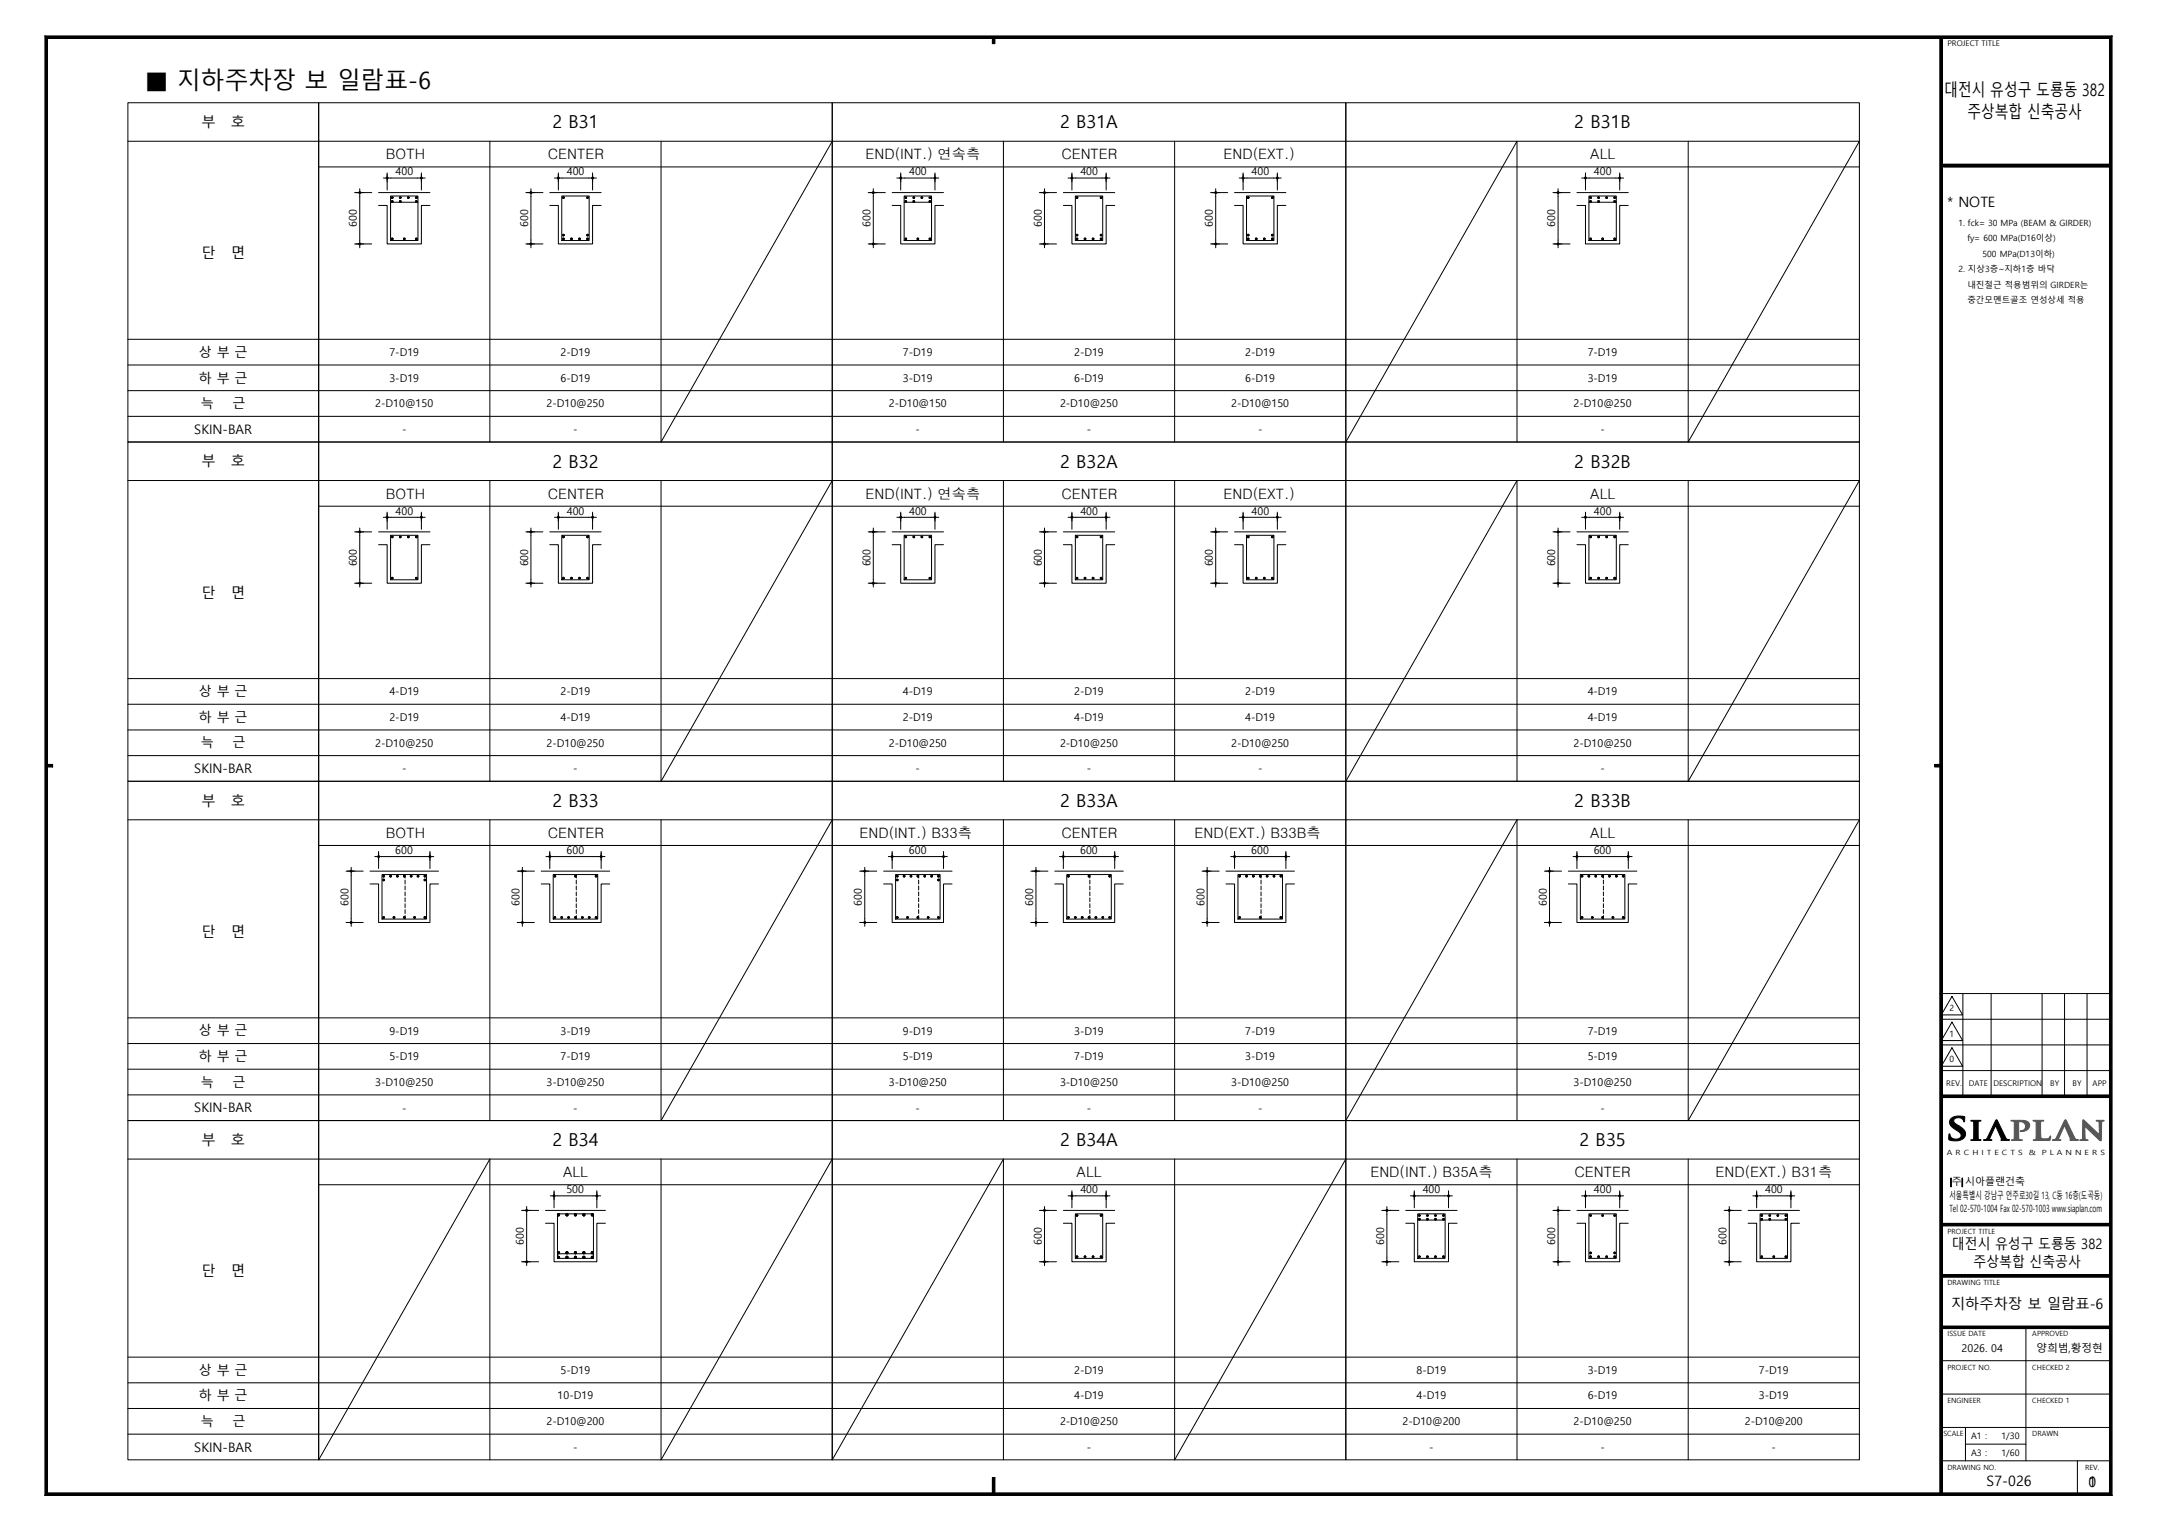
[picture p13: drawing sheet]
<svg xmlns="http://www.w3.org/2000/svg" width="420mm" height="297mm" viewBox="0 0 420 297" stroke-linecap="round" stroke-linejoin="round" font-family="sans-serif">
<defs><g id="words">
<text font-size="4.6" x="28.2" y="17.4">■ 지하주차장 보 일람표-6</text>
<g font-size="3.5">
<text x="107.6" y="25">2 B31</text>
<text x="206.4" y="25">2 B31A</text>
<text x="306.5" y="25">2 B31B</text>
<text x="107.6" y="91.1">2 B32</text>
<text x="206.4" y="91.1">2 B32A</text>
<text x="306.5" y="91.1">2 B32B</text>
<text x="107.6" y="157.2">2 B33</text>
<text x="206.4" y="157.2">2 B33A</text>
<text x="306.5" y="157.2">2 B33B</text>
<text x="107.6" y="223.2">2 B34</text>
<text x="206.4" y="223.2">2 B34A</text>
<text x="307.6" y="223.2">2 B35</text>
</g>
<g font-size="3.3">
<text x="378.6" y="18.8">대전시 유성구 도룡동 382</text>
<text x="383.1" y="23">주상복합 신축공사</text>
</g>
<g font-size="2.8">
<text x="39.2" y="24.8">부</text>
<text x="45" y="24.8">호</text>
<text x="75.1" y="31">BOTH</text>
<text x="106.7" y="31">CENTER</text>
<text x="168.5" y="31">END(INT.) 연속측</text>
<text x="206.7" y="31">CENTER</text>
<text x="238.2" y="31">END(EXT.)</text>
<text x="309.6" y="31">ALL</text>
<text x="379.2" y="40.2">* NOTE</text>
<text x="39.2" y="50.3">단</text>
<text x="45" y="50.3">면</text>
<text x="39.2" y="90.8">부</text>
<text x="45" y="90.8">호</text>
<text x="75.1" y="97.1">BOTH</text>
<text x="106.7" y="97.1">CENTER</text>
<text x="168.5" y="97.1">END(INT.) 연속측</text>
<text x="206.7" y="97.1">CENTER</text>
<text x="238.2" y="97.1">END(EXT.)</text>
<text x="309.6" y="97.1">ALL</text>
<text x="39.2" y="116.4">단</text>
<text x="45" y="116.4">면</text>
<text x="39.2" y="156.9">부</text>
<text x="45" y="156.9">호</text>
<text x="75.1" y="163.2">BOTH</text>
<text x="106.7" y="163.2">CENTER</text>
<text x="167.3" y="163.2">END(INT.) B33측</text>
<text x="206.7" y="163.2">CENTER</text>
<text x="232.6" y="163.2">END(EXT.) B33B측</text>
<text x="309.6" y="163.2">ALL</text>
<text x="39.2" y="182.4">단</text>
<text x="45" y="182.4">면</text>
<text x="39.2" y="223">부</text>
<text x="45" y="223">호</text>
<text x="109.6" y="229.2">ALL</text>
<text x="209.6" y="229.2">ALL</text>
<text x="266.8" y="229.2">END(INT.) B35A측</text>
<text x="306.6" y="229.2">CENTER</text>
<text x="334" y="229.2">END(EXT.) B31측</text>
<text x="380.1" y="243.3">대전시 유성구 도룡동 382</text>
<text x="39.2" y="248.5">단</text>
<text x="45" y="248.5">면</text>
<text x="384.3" y="246.8">주상복합 신축공사</text>
<text x="379.9" y="254.8">지하주차장 보 일람표-6</text>
<text x="386.8" y="289.5">S7-026</text>
<text x="406.7" y="289.6">1</text>
<text x="406.7" y="289.6">0</text>
</g>
<g font-size="2.6">
<text x="38.7" y="69.5">상 부 근</text>
<text x="38.7" y="74.5">하 부 근</text>
<text x="39.1" y="79.5">늑</text>
<text x="45.3" y="79.5">근</text>
<text x="37.8" y="84.5">SKIN-BAR</text>
<text x="38.7" y="135.6">상 부 근</text>
<text x="38.7" y="140.6">하 부 근</text>
<text x="39.1" y="145.6">늑</text>
<text x="45.3" y="145.6">근</text>
<text x="37.8" y="150.6">SKIN-BAR</text>
<text x="38.7" y="201.6">상 부 근</text>
<text x="38.7" y="206.7">하 부 근</text>
<text x="39.1" y="211.7">늑</text>
<text x="45.3" y="211.7">근</text>
<text x="37.8" y="216.6">SKIN-BAR</text>
<text x="38.7" y="267.7">상 부 근</text>
<text x="38.7" y="272.7">하 부 근</text>
<text x="39.1" y="277.7">늑</text>
<text x="45.3" y="277.7">근</text>
<text x="37.8" y="282.7">SKIN-BAR</text>
</g>
<g font-size="2.1">
<text x="77" y="34.1">400</text>
<text x="110.4" y="34.1">400</text>
<text x="177" y="34.1">400</text>
<text x="210.4" y="34.1">400</text>
<text x="243.7" y="34.1">400</text>
<text x="310.4" y="34.1">400</text>
<text x="69.5" y="44.2" transform="rotate(-90 69.5 44.2)">600</text>
<text x="102.8" y="44.2" transform="rotate(-90 102.8 44.2)">600</text>
<text x="169.5" y="44.2" transform="rotate(-90 169.5 44.2)">600</text>
<text x="202.8" y="44.2" transform="rotate(-90 202.8 44.2)">600</text>
<text x="236.2" y="44.2" transform="rotate(-90 236.2 44.2)">600</text>
<text x="302.8" y="44.2" transform="rotate(-90 302.8 44.2)">600</text>
<text x="75.8" y="69.3">7-D19</text>
<text x="109.1" y="69.3">2-D19</text>
<text x="175.8" y="69.3">7-D19</text>
<text x="209.1" y="69.3">2-D19</text>
<text x="242.5" y="69.3">2-D19</text>
<text x="309.1" y="69.3">7-D19</text>
<text x="75.8" y="74.3">3-D19</text>
<text x="109.1" y="74.3">6-D19</text>
<text x="175.8" y="74.3">3-D19</text>
<text x="209.1" y="74.3">6-D19</text>
<text x="242.5" y="74.3">6-D19</text>
<text x="309.1" y="74.3">3-D19</text>
<text x="73.1" y="79.3">2-D10@150</text>
<text x="106.4" y="79.3">2-D10@250</text>
<text x="173.1" y="79.3">2-D10@150</text>
<text x="206.4" y="79.3">2-D10@250</text>
<text x="239.7" y="79.3">2-D10@150</text>
<text x="306.4" y="79.3">2-D10@250</text>
<text x="78.3" y="84.3">-</text>
<text x="111.6" y="84.3">-</text>
<text x="178.3" y="84.3">-</text>
<text x="211.6" y="84.3">-</text>
<text x="245" y="84.3">-</text>
<text x="311.6" y="84.3">-</text>
<text x="77" y="100.2">400</text>
<text x="110.4" y="100.2">400</text>
<text x="177" y="100.2">400</text>
<text x="210.4" y="100.2">400</text>
<text x="243.7" y="100.2">400</text>
<text x="310.4" y="100.2">400</text>
<text x="69.5" y="110.3" transform="rotate(-90 69.5 110.3)">600</text>
<text x="102.8" y="110.3" transform="rotate(-90 102.8 110.3)">600</text>
<text x="169.5" y="110.3" transform="rotate(-90 169.5 110.3)">600</text>
<text x="202.8" y="110.3" transform="rotate(-90 202.8 110.3)">600</text>
<text x="236.2" y="110.3" transform="rotate(-90 236.2 110.3)">600</text>
<text x="302.8" y="110.3" transform="rotate(-90 302.8 110.3)">600</text>
<text x="75.8" y="135.4">4-D19</text>
<text x="109.1" y="135.4">2-D19</text>
<text x="175.8" y="135.4">4-D19</text>
<text x="209.1" y="135.4">2-D19</text>
<text x="242.5" y="135.4">2-D19</text>
<text x="309.1" y="135.4">4-D19</text>
<text x="75.8" y="140.4">2-D19</text>
<text x="109.1" y="140.4">4-D19</text>
<text x="175.8" y="140.4">2-D19</text>
<text x="209.1" y="140.4">4-D19</text>
<text x="242.5" y="140.4">4-D19</text>
<text x="309.1" y="140.4">4-D19</text>
<text x="73.1" y="145.4">2-D10@250</text>
<text x="106.4" y="145.4">2-D10@250</text>
<text x="173.1" y="145.4">2-D10@250</text>
<text x="206.4" y="145.4">2-D10@250</text>
<text x="239.7" y="145.4">2-D10@250</text>
<text x="306.4" y="145.4">2-D10@250</text>
<text x="78.3" y="150.4">-</text>
<text x="111.6" y="150.4">-</text>
<text x="178.3" y="150.4">-</text>
<text x="211.6" y="150.4">-</text>
<text x="245" y="150.4">-</text>
<text x="311.6" y="150.4">-</text>
<text x="77" y="166.3">600</text>
<text x="110.3" y="166.3">600</text>
<text x="177" y="166.3">600</text>
<text x="210.3" y="166.3">600</text>
<text x="243.6" y="166.3">600</text>
<text x="310.3" y="166.3">600</text>
<text x="67.8" y="176.4" transform="rotate(-90 67.8 176.4)">600</text>
<text x="101.2" y="176.4" transform="rotate(-90 101.2 176.4)">600</text>
<text x="167.8" y="176.4" transform="rotate(-90 167.8 176.4)">600</text>
<text x="201.2" y="176.4" transform="rotate(-90 201.2 176.4)">600</text>
<text x="234.5" y="176.4" transform="rotate(-90 234.5 176.4)">600</text>
<text x="301.2" y="176.4" transform="rotate(-90 301.2 176.4)">600</text>
<text x="75.8" y="201.5">9-D19</text>
<text x="109.1" y="201.5">3-D19</text>
<text x="175.8" y="201.5">9-D19</text>
<text x="209.1" y="201.5">3-D19</text>
<text x="242.5" y="201.5">7-D19</text>
<text x="309.1" y="201.5">7-D19</text>
<text x="75.8" y="206.5">5-D19</text>
<text x="109.1" y="206.5">7-D19</text>
<text x="175.8" y="206.5">5-D19</text>
<text x="209.1" y="206.5">7-D19</text>
<text x="242.5" y="206.5">3-D19</text>
<text x="309.1" y="206.5">5-D19</text>
<text x="73.1" y="211.5">3-D10@250</text>
<text x="106.4" y="211.5">3-D10@250</text>
<text x="173.1" y="211.5">3-D10@250</text>
<text x="206.4" y="211.5">3-D10@250</text>
<text x="239.7" y="211.5">3-D10@250</text>
<text x="306.4" y="211.5">3-D10@250</text>
<text x="78.3" y="216.5">-</text>
<text x="111.6" y="216.5">-</text>
<text x="178.3" y="216.5">-</text>
<text x="211.6" y="216.5">-</text>
<text x="245" y="216.5">-</text>
<text x="311.6" y="216.5">-</text>
<text x="110.3" y="232.4">500</text>
<text x="210.4" y="232.4">400</text>
<text x="277" y="232.4">400</text>
<text x="310.4" y="232.4">400</text>
<text x="343.7" y="232.4">400</text>
<text x="102" y="242.5" transform="rotate(-90 102 242.5)">600</text>
<text x="202.8" y="242.5" transform="rotate(-90 202.8 242.5)">600</text>
<text x="269.5" y="242.5" transform="rotate(-90 269.5 242.5)">600</text>
<text x="302.8" y="242.5" transform="rotate(-90 302.8 242.5)">600</text>
<text x="336.2" y="242.5" transform="rotate(-90 336.2 242.5)">600</text>
<text x="381.9" y="263.4">2026. 04</text>
<text x="396.5" y="263.3">양희범,황정현</text>
<text x="109.1" y="267.6">5-D19</text>
<text x="209.1" y="267.6">2-D19</text>
<text x="275.8" y="267.6">8-D19</text>
<text x="309.1" y="267.6">3-D19</text>
<text x="342.5" y="267.6">7-D19</text>
<text x="108.6" y="272.6">10-D19</text>
<text x="209.1" y="272.6">4-D19</text>
<text x="275.8" y="272.6">4-D19</text>
<text x="309.1" y="272.6">6-D19</text>
<text x="342.5" y="272.6">3-D19</text>
<text x="106.4" y="277.6">2-D10@200</text>
<text x="206.4" y="277.6">2-D10@250</text>
<text x="273.1" y="277.6">2-D10@200</text>
<text x="306.4" y="277.6">2-D10@250</text>
<text x="339.7" y="277.6">2-D10@200</text>
<text x="111.6" y="282.6">-</text>
<text x="211.6" y="282.6">-</text>
<text x="278.3" y="282.6">-</text>
<text x="311.6" y="282.6">-</text>
<text x="345" y="282.6">-</text>
</g>
<g font-size="1.9">
<text x="379.6" y="233.5">서울특별시 강남구 언주로30길 13, C동 16층(도곡동)</text>
<text x="380" y="230.8">주 시아플랜건축</text>
<text x="379.6" y="236">Tel 02-570-1004 Fax 02-570-1003 www.siaplan.com</text>
</g>
<g font-size="1.7">
<text x="381.3" y="44">1. fck= 30 MPa (BEAM &amp; GIRDER)</text>
<text x="383.1" y="47">fy= 600 MPa(D16이상)</text>
<text x="381.3" y="53">2. 지상3층~지하1층 바닥</text>
<text x="386" y="50">500 MPa(D13이하)</text>
<text x="383.1" y="56">내진철근 적용범위의 GIRDER는</text>
<text x="383.1" y="59">중간모멘트골조 연성상세 적용</text>
<text x="379.6" y="196.9">2</text>
<text x="379.6" y="201.9">1</text>
<text x="379.6" y="206.9">0</text>
<text x="383.8" y="280.3">A1 :</text>
<text x="389.7" y="280.3">1/30</text>
<text x="383.8" y="283.5">A3 :</text>
<text x="389.7" y="283.5">1/60</text>
</g>
<g font-size="1.5">
<text x="379.2" y="9">PROJECT TITLE</text>
<text x="379" y="211.5">REV.</text>
<text x="383.3" y="211.6">DATE</text>
<text x="388.2" y="211.6">DESCRIPTION</text>
<text x="399.2" y="211.6">BY</text>
<text x="403.6" y="211.6">BY</text>
<text x="407.4" y="211.6">APP</text>
</g>
<g font-size="1.4">
<text x="379.1" y="225">A R C H I T E C T S</text>
<text x="395" y="225">&amp;</text>
<text x="397.6" y="225">P L A N N E R S</text>
<text x="379.2" y="240.3">PROJECT TITLE</text>
<text x="379.2" y="250.3">DRAWING TITLE</text>
<text x="379.2" y="260.2">ISSUE DATE</text>
<text x="395.7" y="260.2">APPROVED</text>
<text x="379.2" y="266.7">PROJECT NO.</text>
<text x="395.7" y="266.7">CHECKED 2</text>
<text x="379.2" y="273.3">ENGINEER</text>
<text x="395.7" y="273.3">CHECKED 1</text>
<text x="378.4" y="279.8">SCALE</text>
<text x="395.7" y="279.8">DRAWN</text>
<text x="379.2" y="286.3">DRAWING NO.</text>
<text x="406" y="286.3">REV.</text>
</g>
</g></defs>
<g fill="none" stroke="#000" stroke-width=".19">
<circle cx="76.4" cy="39.2" r=".16"/>
<circle cx="76.4" cy="38.5" r=".16"/>
<circle cx="77.9" cy="39.2" r=".16"/>
<circle cx="77.9" cy="38.5" r=".16"/>
<circle cx="79.5" cy="38.5" r=".16"/>
<circle cx="81.1" cy="39.2" r=".16"/>
<circle cx="81.1" cy="38.5" r=".16"/>
<circle cx="109.7" cy="38.5" r=".16"/>
<circle cx="114.4" cy="38.5" r=".16"/>
<circle cx="176.4" cy="39.2" r=".16"/>
<circle cx="176.4" cy="38.5" r=".16"/>
<circle cx="177.9" cy="39.2" r=".16"/>
<circle cx="177.9" cy="38.5" r=".16"/>
<circle cx="179.5" cy="38.5" r=".16"/>
<circle cx="181.1" cy="39.2" r=".16"/>
<circle cx="181.1" cy="38.5" r=".16"/>
<circle cx="209.7" cy="38.5" r=".16"/>
<circle cx="214.4" cy="38.5" r=".16"/>
<circle cx="243" cy="38.5" r=".16"/>
<circle cx="247.7" cy="38.5" r=".16"/>
<circle cx="309.7" cy="39.2" r=".16"/>
<circle cx="309.7" cy="38.5" r=".16"/>
<circle cx="311.3" cy="39.2" r=".16"/>
<circle cx="311.3" cy="38.5" r=".16"/>
<circle cx="312.8" cy="38.5" r=".16"/>
<circle cx="314.4" cy="39.2" r=".16"/>
<circle cx="314.4" cy="38.5" r=".16"/>
<circle cx="76.4" cy="46.5" r=".16"/>
<circle cx="78.7" cy="46.5" r=".16"/>
<circle cx="81.1" cy="46.5" r=".16"/>
<circle cx="109.7" cy="46.5" r=".16"/>
<circle cx="109.7" cy="45.8" r=".16"/>
<circle cx="111.3" cy="46.5" r=".16"/>
<circle cx="112.8" cy="46.5" r=".16"/>
<circle cx="114.4" cy="46.5" r=".16"/>
<circle cx="114.4" cy="45.8" r=".16"/>
<circle cx="176.4" cy="46.5" r=".16"/>
<circle cx="178.7" cy="46.5" r=".16"/>
<circle cx="181.1" cy="46.5" r=".16"/>
<circle cx="209.7" cy="46.5" r=".16"/>
<circle cx="209.7" cy="45.8" r=".16"/>
<circle cx="211.3" cy="46.5" r=".16"/>
<circle cx="212.8" cy="46.5" r=".16"/>
<circle cx="214.4" cy="46.5" r=".16"/>
<circle cx="214.4" cy="45.8" r=".16"/>
<circle cx="243" cy="46.5" r=".16"/>
<circle cx="243" cy="45.8" r=".16"/>
<circle cx="244.6" cy="46.5" r=".16"/>
<circle cx="246.2" cy="46.5" r=".16"/>
<circle cx="247.7" cy="46.5" r=".16"/>
<circle cx="247.7" cy="45.8" r=".16"/>
<circle cx="309.7" cy="46.5" r=".16"/>
<circle cx="312.1" cy="46.5" r=".16"/>
<circle cx="314.4" cy="46.5" r=".16"/>
<circle cx="76.4" cy="104.6" r=".16"/>
<circle cx="76.4" cy="112.6" r=".16"/>
<circle cx="77.9" cy="104.6" r=".16"/>
<circle cx="79.5" cy="104.6" r=".16"/>
<circle cx="81.1" cy="104.6" r=".16"/>
<circle cx="81.1" cy="112.6" r=".16"/>
<circle cx="109.7" cy="104.6" r=".16"/>
<circle cx="109.7" cy="112.6" r=".16"/>
<circle cx="111.3" cy="112.6" r=".16"/>
<circle cx="112.8" cy="112.6" r=".16"/>
<circle cx="114.4" cy="104.6" r=".16"/>
<circle cx="114.4" cy="112.6" r=".16"/>
<circle cx="176.4" cy="104.6" r=".16"/>
<circle cx="176.4" cy="112.6" r=".16"/>
<circle cx="177.9" cy="104.6" r=".16"/>
<circle cx="179.5" cy="104.6" r=".16"/>
<circle cx="181.1" cy="104.6" r=".16"/>
<circle cx="181.1" cy="112.6" r=".16"/>
<circle cx="209.7" cy="104.6" r=".16"/>
<circle cx="209.7" cy="112.6" r=".16"/>
<circle cx="211.3" cy="112.6" r=".16"/>
<circle cx="212.8" cy="112.6" r=".16"/>
<circle cx="214.4" cy="104.6" r=".16"/>
<circle cx="214.4" cy="112.6" r=".16"/>
<circle cx="243" cy="104.6" r=".16"/>
<circle cx="243" cy="112.6" r=".16"/>
<circle cx="244.6" cy="112.6" r=".16"/>
<circle cx="246.2" cy="112.6" r=".16"/>
<circle cx="247.7" cy="104.6" r=".16"/>
<circle cx="247.7" cy="112.6" r=".16"/>
<circle cx="309.7" cy="104.6" r=".16"/>
<circle cx="309.7" cy="112.6" r=".16"/>
<circle cx="311.3" cy="104.6" r=".16"/>
<circle cx="311.3" cy="112.6" r=".16"/>
<circle cx="312.8" cy="104.6" r=".16"/>
<circle cx="312.8" cy="112.6" r=".16"/>
<circle cx="314.4" cy="104.6" r=".16"/>
<circle cx="314.4" cy="112.6" r=".16"/>
<circle cx="74.7" cy="178.7" r=".16"/>
<circle cx="74.7" cy="171.4" r=".16"/>
<circle cx="74.7" cy="170.6" r=".16"/>
<circle cx="76" cy="170.6" r=".16"/>
<circle cx="76.7" cy="178.7" r=".16"/>
<circle cx="77.4" cy="170.6" r=".16"/>
<circle cx="78.7" cy="178.7" r=".16"/>
<circle cx="78.7" cy="170.6" r=".16"/>
<circle cx="80.1" cy="170.6" r=".16"/>
<circle cx="80.7" cy="178.7" r=".16"/>
<circle cx="81.4" cy="170.6" r=".16"/>
<circle cx="82.7" cy="171.4" r=".16"/>
<circle cx="82.7" cy="178.7" r=".16"/>
<circle cx="82.7" cy="170.6" r=".16"/>
<circle cx="108" cy="178.7" r=".16"/>
<circle cx="108" cy="170.6" r=".16"/>
<circle cx="109.4" cy="178.7" r=".16"/>
<circle cx="110.7" cy="178.7" r=".16"/>
<circle cx="112.1" cy="178.7" r=".16"/>
<circle cx="112.1" cy="170.6" r=".16"/>
<circle cx="113.4" cy="178.7" r=".16"/>
<circle cx="114.7" cy="178.7" r=".16"/>
<circle cx="116.1" cy="178.7" r=".16"/>
<circle cx="116.1" cy="170.6" r=".16"/>
<circle cx="174.7" cy="178.7" r=".16"/>
<circle cx="174.7" cy="171.4" r=".16"/>
<circle cx="174.7" cy="170.6" r=".16"/>
<circle cx="176" cy="170.6" r=".16"/>
<circle cx="176.7" cy="178.7" r=".16"/>
<circle cx="177.4" cy="170.6" r=".16"/>
<circle cx="178.7" cy="178.7" r=".16"/>
<circle cx="178.7" cy="170.6" r=".16"/>
<circle cx="180.1" cy="170.6" r=".16"/>
<circle cx="180.7" cy="178.7" r=".16"/>
<circle cx="181.4" cy="170.6" r=".16"/>
<circle cx="182.7" cy="171.4" r=".16"/>
<circle cx="182.7" cy="178.7" r=".16"/>
<circle cx="182.7" cy="170.6" r=".16"/>
<circle cx="208" cy="178.7" r=".16"/>
<circle cx="208" cy="170.6" r=".16"/>
<circle cx="209.4" cy="178.7" r=".16"/>
<circle cx="210.7" cy="178.7" r=".16"/>
<circle cx="212.1" cy="178.7" r=".16"/>
<circle cx="212.1" cy="170.6" r=".16"/>
<circle cx="213.4" cy="178.7" r=".16"/>
<circle cx="214.7" cy="178.7" r=".16"/>
<circle cx="216.1" cy="178.7" r=".16"/>
<circle cx="216.1" cy="170.6" r=".16"/>
<circle cx="241.4" cy="178.7" r=".16"/>
<circle cx="241.4" cy="170.6" r=".16"/>
<circle cx="242.7" cy="170.6" r=".16"/>
<circle cx="244" cy="170.6" r=".16"/>
<circle cx="245.4" cy="178.7" r=".16"/>
<circle cx="245.4" cy="170.6" r=".16"/>
<circle cx="246.7" cy="170.6" r=".16"/>
<circle cx="248.1" cy="170.6" r=".16"/>
<circle cx="249.4" cy="178.7" r=".16"/>
<circle cx="249.4" cy="170.6" r=".16"/>
<circle cx="308" cy="178.7" r=".16"/>
<circle cx="308" cy="170.6" r=".16"/>
<circle cx="309.4" cy="170.6" r=".16"/>
<circle cx="310" cy="178.7" r=".16"/>
<circle cx="310.7" cy="170.6" r=".16"/>
<circle cx="312" cy="178.7" r=".16"/>
<circle cx="312" cy="170.6" r=".16"/>
<circle cx="313.4" cy="170.6" r=".16"/>
<circle cx="314.1" cy="178.7" r=".16"/>
<circle cx="314.7" cy="170.6" r=".16"/>
<circle cx="316.1" cy="178.7" r=".16"/>
<circle cx="316.1" cy="170.6" r=".16"/>
<circle cx="209.7" cy="236.7" r=".16"/>
<circle cx="214.4" cy="236.7" r=".16"/>
<circle cx="276.4" cy="236.7" r=".16"/>
<circle cx="276.4" cy="237.5" r=".16"/>
<circle cx="277.9" cy="236.7" r=".16"/>
<circle cx="277.9" cy="237.5" r=".16"/>
<circle cx="279.5" cy="237.5" r=".16"/>
<circle cx="279.5" cy="236.7" r=".16"/>
<circle cx="281.1" cy="237.5" r=".16"/>
<circle cx="281.1" cy="236.7" r=".16"/>
<circle cx="309.7" cy="236.7" r=".16"/>
<circle cx="312" cy="236.7" r=".16"/>
<circle cx="314.4" cy="236.7" r=".16"/>
<circle cx="343" cy="237.5" r=".16"/>
<circle cx="343" cy="236.7" r=".16"/>
<circle cx="344.6" cy="236.7" r=".16"/>
<circle cx="344.6" cy="237.5" r=".16"/>
<circle cx="346.2" cy="236.7" r=".16"/>
<circle cx="347.7" cy="236.7" r=".16"/>
<circle cx="347.7" cy="237.5" r=".16"/>
<circle cx="209.7" cy="244.7" r=".16"/>
<circle cx="211.3" cy="244.7" r=".16"/>
<circle cx="212.8" cy="244.7" r=".16"/>
<circle cx="214.4" cy="244.7" r=".16"/>
<circle cx="276.4" cy="244.7" r=".16"/>
<circle cx="277.9" cy="244.7" r=".16"/>
<circle cx="279.5" cy="244.7" r=".16"/>
<circle cx="281.1" cy="244.7" r=".16"/>
<circle cx="309.7" cy="244" r=".16"/>
<circle cx="309.7" cy="244.7" r=".16"/>
<circle cx="311.3" cy="244.7" r=".16"/>
<circle cx="312.8" cy="244.7" r=".16"/>
<circle cx="314.4" cy="244" r=".16"/>
<circle cx="314.4" cy="244.7" r=".16"/>
<circle cx="343" cy="244.7" r=".16"/>
<circle cx="345.4" cy="244.7" r=".16"/>
<circle cx="347.7" cy="244.7" r=".16"/>
</g>
<g fill="#000">
<circle cx="76.4" cy="39.2" r=".16"/>
<circle cx="76.4" cy="38.5" r=".16"/>
<circle cx="77.9" cy="39.2" r=".16"/>
<circle cx="77.9" cy="38.5" r=".16"/>
<circle cx="79.5" cy="38.5" r=".16"/>
<circle cx="81.1" cy="39.2" r=".16"/>
<circle cx="81.1" cy="38.5" r=".16"/>
<circle cx="109.7" cy="38.5" r=".16"/>
<circle cx="114.4" cy="38.5" r=".16"/>
<circle cx="176.4" cy="39.2" r=".16"/>
<circle cx="176.4" cy="38.5" r=".16"/>
<circle cx="177.9" cy="39.2" r=".16"/>
<circle cx="177.9" cy="38.5" r=".16"/>
<circle cx="179.5" cy="38.5" r=".16"/>
<circle cx="181.1" cy="39.2" r=".16"/>
<circle cx="181.1" cy="38.5" r=".16"/>
<circle cx="209.7" cy="38.5" r=".16"/>
<circle cx="214.4" cy="38.5" r=".16"/>
<circle cx="243" cy="38.5" r=".16"/>
<circle cx="247.7" cy="38.5" r=".16"/>
<circle cx="309.7" cy="39.2" r=".16"/>
<circle cx="309.7" cy="38.5" r=".16"/>
<circle cx="311.3" cy="39.2" r=".16"/>
<circle cx="311.3" cy="38.5" r=".16"/>
<circle cx="312.8" cy="38.5" r=".16"/>
<circle cx="314.4" cy="39.2" r=".16"/>
<circle cx="314.4" cy="38.5" r=".16"/>
<circle cx="76.4" cy="46.5" r=".16"/>
<circle cx="78.7" cy="46.5" r=".16"/>
<circle cx="81.1" cy="46.5" r=".16"/>
<circle cx="109.7" cy="46.5" r=".16"/>
<circle cx="109.7" cy="45.8" r=".16"/>
<circle cx="111.3" cy="46.5" r=".16"/>
<circle cx="112.8" cy="46.5" r=".16"/>
<circle cx="114.4" cy="46.5" r=".16"/>
<circle cx="114.4" cy="45.8" r=".16"/>
<circle cx="176.4" cy="46.5" r=".16"/>
<circle cx="178.7" cy="46.5" r=".16"/>
<circle cx="181.1" cy="46.5" r=".16"/>
<circle cx="209.7" cy="46.5" r=".16"/>
<circle cx="209.7" cy="45.8" r=".16"/>
<circle cx="211.3" cy="46.5" r=".16"/>
<circle cx="212.8" cy="46.5" r=".16"/>
<circle cx="214.4" cy="46.5" r=".16"/>
<circle cx="214.4" cy="45.8" r=".16"/>
<circle cx="243" cy="46.5" r=".16"/>
<circle cx="243" cy="45.8" r=".16"/>
<circle cx="244.6" cy="46.5" r=".16"/>
<circle cx="246.2" cy="46.5" r=".16"/>
<circle cx="247.7" cy="46.5" r=".16"/>
<circle cx="247.7" cy="45.8" r=".16"/>
<circle cx="309.7" cy="46.5" r=".16"/>
<circle cx="312.1" cy="46.5" r=".16"/>
<circle cx="314.4" cy="46.5" r=".16"/>
<circle cx="76.4" cy="104.6" r=".16"/>
<circle cx="76.4" cy="112.6" r=".16"/>
<circle cx="77.9" cy="104.6" r=".16"/>
<circle cx="79.5" cy="104.6" r=".16"/>
<circle cx="81.1" cy="104.6" r=".16"/>
<circle cx="81.1" cy="112.6" r=".16"/>
<circle cx="109.7" cy="104.6" r=".16"/>
<circle cx="109.7" cy="112.6" r=".16"/>
<circle cx="111.3" cy="112.6" r=".16"/>
<circle cx="112.8" cy="112.6" r=".16"/>
<circle cx="114.4" cy="104.6" r=".16"/>
<circle cx="114.4" cy="112.6" r=".16"/>
<circle cx="176.4" cy="104.6" r=".16"/>
<circle cx="176.4" cy="112.6" r=".16"/>
<circle cx="177.9" cy="104.6" r=".16"/>
<circle cx="179.5" cy="104.6" r=".16"/>
<circle cx="181.1" cy="104.6" r=".16"/>
<circle cx="181.1" cy="112.6" r=".16"/>
<circle cx="209.7" cy="104.6" r=".16"/>
<circle cx="209.7" cy="112.6" r=".16"/>
<circle cx="211.3" cy="112.6" r=".16"/>
<circle cx="212.8" cy="112.6" r=".16"/>
<circle cx="214.4" cy="104.6" r=".16"/>
<circle cx="214.4" cy="112.6" r=".16"/>
<circle cx="243" cy="104.6" r=".16"/>
<circle cx="243" cy="112.6" r=".16"/>
<circle cx="244.6" cy="112.6" r=".16"/>
<circle cx="246.2" cy="112.6" r=".16"/>
<circle cx="247.7" cy="104.6" r=".16"/>
<circle cx="247.7" cy="112.6" r=".16"/>
<circle cx="309.7" cy="104.6" r=".16"/>
<circle cx="309.7" cy="112.6" r=".16"/>
<circle cx="311.3" cy="104.6" r=".16"/>
<circle cx="311.3" cy="112.6" r=".16"/>
<circle cx="312.8" cy="104.6" r=".16"/>
<circle cx="312.8" cy="112.6" r=".16"/>
<circle cx="314.4" cy="104.6" r=".16"/>
<circle cx="314.4" cy="112.6" r=".16"/>
<circle cx="74.7" cy="178.7" r=".16"/>
<circle cx="74.7" cy="171.4" r=".16"/>
<circle cx="74.7" cy="170.6" r=".16"/>
<circle cx="76" cy="170.6" r=".16"/>
<circle cx="76.7" cy="178.7" r=".16"/>
<circle cx="77.4" cy="170.6" r=".16"/>
<circle cx="78.7" cy="178.7" r=".16"/>
<circle cx="78.7" cy="170.6" r=".16"/>
<circle cx="80.1" cy="170.6" r=".16"/>
<circle cx="80.7" cy="178.7" r=".16"/>
<circle cx="81.4" cy="170.6" r=".16"/>
<circle cx="82.7" cy="171.4" r=".16"/>
<circle cx="82.7" cy="178.7" r=".16"/>
<circle cx="82.7" cy="170.6" r=".16"/>
<circle cx="108" cy="178.7" r=".16"/>
<circle cx="108" cy="170.6" r=".16"/>
<circle cx="109.4" cy="178.7" r=".16"/>
<circle cx="110.7" cy="178.7" r=".16"/>
<circle cx="112.1" cy="178.7" r=".16"/>
<circle cx="112.1" cy="170.6" r=".16"/>
<circle cx="113.4" cy="178.7" r=".16"/>
<circle cx="114.7" cy="178.7" r=".16"/>
<circle cx="116.1" cy="178.7" r=".16"/>
<circle cx="116.1" cy="170.6" r=".16"/>
<circle cx="174.7" cy="178.7" r=".16"/>
<circle cx="174.7" cy="171.4" r=".16"/>
<circle cx="174.7" cy="170.6" r=".16"/>
<circle cx="176" cy="170.6" r=".16"/>
<circle cx="176.7" cy="178.7" r=".16"/>
<circle cx="177.4" cy="170.6" r=".16"/>
<circle cx="178.7" cy="178.7" r=".16"/>
<circle cx="178.7" cy="170.6" r=".16"/>
<circle cx="180.1" cy="170.6" r=".16"/>
<circle cx="180.7" cy="178.7" r=".16"/>
<circle cx="181.4" cy="170.6" r=".16"/>
<circle cx="182.7" cy="171.4" r=".16"/>
<circle cx="182.7" cy="178.7" r=".16"/>
<circle cx="182.7" cy="170.6" r=".16"/>
<circle cx="208" cy="178.7" r=".16"/>
<circle cx="208" cy="170.6" r=".16"/>
<circle cx="209.4" cy="178.7" r=".16"/>
<circle cx="210.7" cy="178.7" r=".16"/>
<circle cx="212.1" cy="178.7" r=".16"/>
<circle cx="212.1" cy="170.6" r=".16"/>
<circle cx="213.4" cy="178.7" r=".16"/>
<circle cx="214.7" cy="178.7" r=".16"/>
<circle cx="216.1" cy="178.7" r=".16"/>
<circle cx="216.1" cy="170.6" r=".16"/>
<circle cx="241.4" cy="178.7" r=".16"/>
<circle cx="241.4" cy="170.6" r=".16"/>
<circle cx="242.7" cy="170.6" r=".16"/>
<circle cx="244" cy="170.6" r=".16"/>
<circle cx="245.4" cy="178.7" r=".16"/>
<circle cx="245.4" cy="170.6" r=".16"/>
<circle cx="246.7" cy="170.6" r=".16"/>
<circle cx="248.1" cy="170.6" r=".16"/>
<circle cx="249.4" cy="178.7" r=".16"/>
<circle cx="249.4" cy="170.6" r=".16"/>
<circle cx="308" cy="178.7" r=".16"/>
<circle cx="308" cy="170.6" r=".16"/>
<circle cx="309.4" cy="170.6" r=".16"/>
<circle cx="310" cy="178.7" r=".16"/>
<circle cx="310.7" cy="170.6" r=".16"/>
<circle cx="312" cy="178.7" r=".16"/>
<circle cx="312" cy="170.6" r=".16"/>
<circle cx="313.4" cy="170.6" r=".16"/>
<circle cx="314.1" cy="178.7" r=".16"/>
<circle cx="314.7" cy="170.6" r=".16"/>
<circle cx="316.1" cy="178.7" r=".16"/>
<circle cx="316.1" cy="170.6" r=".16"/>
<circle cx="209.7" cy="236.7" r=".16"/>
<circle cx="214.4" cy="236.7" r=".16"/>
<circle cx="276.4" cy="236.7" r=".16"/>
<circle cx="276.4" cy="237.5" r=".16"/>
<circle cx="277.9" cy="236.7" r=".16"/>
<circle cx="277.9" cy="237.5" r=".16"/>
<circle cx="279.5" cy="237.5" r=".16"/>
<circle cx="279.5" cy="236.7" r=".16"/>
<circle cx="281.1" cy="237.5" r=".16"/>
<circle cx="281.1" cy="236.7" r=".16"/>
<circle cx="309.7" cy="236.7" r=".16"/>
<circle cx="312" cy="236.7" r=".16"/>
<circle cx="314.4" cy="236.7" r=".16"/>
<circle cx="343" cy="237.5" r=".16"/>
<circle cx="343" cy="236.7" r=".16"/>
<circle cx="344.6" cy="236.7" r=".16"/>
<circle cx="344.6" cy="237.5" r=".16"/>
<circle cx="346.2" cy="236.7" r=".16"/>
<circle cx="347.7" cy="236.7" r=".16"/>
<circle cx="347.7" cy="237.5" r=".16"/>
<circle cx="209.7" cy="244.7" r=".16"/>
<circle cx="211.3" cy="244.7" r=".16"/>
<circle cx="212.8" cy="244.7" r=".16"/>
<circle cx="214.4" cy="244.7" r=".16"/>
<circle cx="276.4" cy="244.7" r=".16"/>
<circle cx="277.9" cy="244.7" r=".16"/>
<circle cx="279.5" cy="244.7" r=".16"/>
<circle cx="281.1" cy="244.7" r=".16"/>
<circle cx="309.7" cy="244" r=".16"/>
<circle cx="309.7" cy="244.7" r=".16"/>
<circle cx="311.3" cy="244.7" r=".16"/>
<circle cx="312.8" cy="244.7" r=".16"/>
<circle cx="314.4" cy="244" r=".16"/>
<circle cx="314.4" cy="244.7" r=".16"/>
<circle cx="343" cy="244.7" r=".16"/>
<circle cx="345.4" cy="244.7" r=".16"/>
<circle cx="347.7" cy="244.7" r=".16"/>
</g>
<!-- layer: SHEET -->
<path d="M62.1 27.5h200M62.1 32.5h200M62.1 20h100v66.1h-100zM95.4 27.5v58.6M128.7 27.5v58.6M162.1 20h100v66.1h-100zM195.4 27.5v58.6M228.7 27.5v58.6M62.1 76.1h200M62.1 71.1h200M62.1 66.1h200M62.1 81.1h200" fill="none" stroke="#000" stroke-width=".19"/>
<g fill="none" stroke="#000" stroke-width=".19">
<path d="M8.8 7h402.5l-.6 .5h-401.4zM8.8 7l.5 .5v283.3l-.5 .5zM193.2 7.3h.5v1.2h-.5zM377.7 7.3h.5v283.7h-.5zM411.3 7v284.3l-.6-.5v-283.3zM378 32h33v.5h-33zM9 148.9h1.3v.5h-1.3zM376.7 148.9h1.3v.5h-1.3zM377.7 193.5h33.1M378 198.5h33M380.1 194.1l2.1 3.6h-4.2zM380.1 199.1l2.1 3.6h-4.2z"/>
<path d="M382.2 193.5v20M387.7 193.5v20M397.6 193.5v20M402 193.5v20M406.4 193.5v20M378 213.3h33v.5h-33zM378 208.5h33M378 203.5h33M380.1 204.1l2.1 3.6h-4.2zM378 238.3h33v.5h-33zM379.8 229.5h.2v1.6h-.2zM382 229.5h.1v1.6h-.1z"/>
<path d="M378 258.3h33v.5h-33zM378 248.3h33v.5h-33zM394.5 258.5v26M378 265h33M378 278h33M378 271.5h33M8.8 291.3l.5-.5h401.4l.6 .5zM193.2 287.8h.5v3.2h-.5zM378 284.5h33M404.5 284.5v6.5"/>
</g>
<path d="M378.5 32h32.5v.5h-32.5z" fill="none" stroke="#000" stroke-width=".19"/>
<path d="M378.5 32h32.5v.5h-32.5z" fill="#000"/>
<g fill="#000">
<path d="M8.8 7h402.5l-.6 .5h-401.4zM193.2 7.3h.5v1.2h-.5zM377.7 7.3h.5v283.7h-.5zM411.3 7v284.3l-.6-.5v-283.3zM378 32h33v.5h-33zM9 148.9h1.3v.5h-1.3zM376.7 148.9h1.3v.5h-1.3zM378 213.3h33v.5h-33zM378 238.3h33v.5h-33zM379.8 229.5h.2v1.6h-.2zM382 229.5h.1v1.6h-.1zM378 258.3h33v.5h-33z"/>
<path d="M378 248.3h33v.5h-33zM8.8 7l.5 .5v283.3l-.5 .5zM193.2 287.8h.5v3.2h-.5zM8.8 291.3l.5-.5h401.4l.6 .5z"/>
</g>
<path d="M391.6 218.2h1.7a1.6 1.6 0 0 1 1.9 .9 1.45 1.45 0 0 1-1.8 1.2 .92 .92 0 0 0 1-1.1 .92 .92 0 0 0-1.3-.6v2.9a.46 .46 0 0 0 .2 .5 .46 .46 0 0 0 .5 0 .31 .31 0 0 1-.6 .1h-1.5l.1-.1a.42 .42 0 0 0 .4-.2 .42 .42 0 0 0 0-.5v-2.4a.44 .44 0 0 0-.1-.5 .44 .44 0 0 0-.5-.1z" fill="none" stroke="#545454" stroke-width=".19"/>
<path d="M391.6 218.2h1.7a1.6 1.6 0 0 1 1.9 .9 1.45 1.45 0 0 1-1.8 1.2 .92 .92 0 0 0 1-1.1 .92 .92 0 0 0-1.3-.6v2.9a.46 .46 0 0 0 .2 .5 .46 .46 0 0 0 .5 0 .31 .31 0 0 1-.6 .1h-1.5l.1-.1a.42 .42 0 0 0 .4-.2 .42 .42 0 0 0 0-.5v-2.4a.44 .44 0 0 0-.1-.5 .44 .44 0 0 0-.5-.1z" fill-rule="evenodd" fill="#545454"/>
<path d="M379.9 217.9a2.66 2.66 0 0 1 2.7-.3l-.2 .9a1.08 1.08 0 0 0-.9-.8 1.08 1.08 0 0 0-1.1 .6 1.18 1.18 0 0 0 .8 .9h.1a1.69 1.69 0 0 1 1.2 2.3 2.76 2.76 0 0 1-3.1 .4l.2-1.1a1.2 1.2 0 0 0 1 1.1 1.2 1.2 0 0 0 1.3-.7 1.94 1.94 0 0 0-1.1-1.2 1.54 1.54 0 0 1-1.1-1.8zM383.8 218.2h1.9l-.1 .1a.41 .41 0 0 0-.4 .2 .41 .41 0 0 0 0 .5v2.5a.52 .52 0 0 0 .5 .5l-1.9 .1 .1-.1a.4 .4 0 0 0 .4-.2 .4 .4 0 0 0 0-.4v-2.5a.53 .53 0 0 0-.6-.6z" fill="none" stroke="#000" stroke-width=".19"/>
<g fill="#000">
<path d="M379.9 217.9a2.66 2.66 0 0 1 2.7-.3l-.2 .9a1.08 1.08 0 0 0-.9-.8 1.08 1.08 0 0 0-1.1 .6 1.18 1.18 0 0 0 .8 .9h.1a1.69 1.69 0 0 1 1.2 2.3 2.76 2.76 0 0 1-3.1 .4l.2-1.1a1.2 1.2 0 0 0 1 1.1 1.2 1.2 0 0 0 1.3-.7 1.94 1.94 0 0 0-1.1-1.2 1.54 1.54 0 0 1-1.1-1.8z" fill-rule="evenodd"/>
<path d="M383.8 218.2h1.9l-.1 .1a.41 .41 0 0 0-.4 .2 .41 .41 0 0 0 0 .5v2.5a.52 .52 0 0 0 .5 .5l-1.9 .1 .1-.1a.4 .4 0 0 0 .4-.2 .4 .4 0 0 0 0-.4v-2.5a.53 .53 0 0 0-.6-.6z" fill-rule="evenodd"/>
</g>
<path d="M405.6 218.1l3.2 2.9-.1-1.9a.58 .58 0 0 0-.5-.8h1.5a.54 .54 0 0 0-.5 .8v2.6a.29 .29 0 0 1-.1 .5 .29 .29 0 0 1-.4-.3l-2.8-2.6 .1 1.9a.58 .58 0 0 0 .6 .8h-1.6a.52 .52 0 0 0 .5-.2 .52 .52 0 0 0 0-.5z" fill="none" stroke="#545454" stroke-width=".19"/>
<path d="M405.6 218.1l3.2 2.9-.1-1.9a.58 .58 0 0 0-.5-.8h1.5a.54 .54 0 0 0-.5 .8v2.6a.29 .29 0 0 1-.1 .5 .29 .29 0 0 1-.4-.3l-2.8-2.6 .1 1.9a.58 .58 0 0 0 .6 .8h-1.6a.52 .52 0 0 0 .5-.2 .52 .52 0 0 0 0-.5z" fill-rule="evenodd" fill="#545454"/>
<path d="M395.9 218.2h2v.1a.47 .47 0 0 0-.6 .2 .47 .47 0 0 0 0 .6l.1 2.6a1.75 1.75 0 0 0 1.7-.2l.1-.2 .1 .1a.58 .58 0 0 1-.2 .6 .58 .58 0 0 1-.6 .1l-2.6-.1a.53 .53 0 0 0 .6-.7v-2.2a.55 .55 0 0 0-.1-.6 .55 .55 0 0 0-.5-.2z" fill="none" stroke="#545454" stroke-width=".19"/>
<path d="M395.9 218.2h2v.1a.47 .47 0 0 0-.6 .2 .47 .47 0 0 0 0 .6l.1 2.6a1.75 1.75 0 0 0 1.7-.2l.1-.2 .1 .1a.58 .58 0 0 1-.2 .6 .58 .58 0 0 1-.6 .1l-2.6-.1a.53 .53 0 0 0 .6-.7v-2.2a.55 .55 0 0 0-.1-.6 .55 .55 0 0 0-.5-.2z" fill-rule="evenodd" fill="#545454"/>
<path d="M388.6 218.1h.2l.1 .2 1.5 3a.93 .93 0 0 0 .9 .7l-1.7 .1 .2-.2-1.2-2.7-1 2.2a.31 .31 0 0 0-.2 .5 .31 .31 0 0 0 .4 .1v.1l-1.6-.1a.93 .93 0 0 0 .9-.8z" fill="none" stroke="#000" stroke-width=".19"/>
<path d="M388.6 218.1h.2l.1 .2 1.5 3a.93 .93 0 0 0 .9 .7l-1.7 .1 .2-.2-1.2-2.7-1 2.2a.31 .31 0 0 0-.2 .5 .31 .31 0 0 0 .4 .1v.1l-1.6-.1a.93 .93 0 0 0 .9-.8z" fill-rule="evenodd" fill="#000"/>
<path d="M402.1 218.1h.1l.2 .2 1.4 3a.93 .93 0 0 0 .9 .7l-1.6 .1 .1-.2-1.2-2.7-1 2.2a.31 .31 0 0 0-.2 .5 .31 .31 0 0 0 .5 .1l-.1 .1-1.6-.1a.93 .93 0 0 0 1-.8z" fill="none" stroke="#545454" stroke-width=".19"/>
<path d="M402.1 218.1h.1l.2 .2 1.4 3a.93 .93 0 0 0 .9 .7l-1.6 .1 .1-.2-1.2-2.7-1 2.2a.31 .31 0 0 0-.2 .5 .31 .31 0 0 0 .5 .1l-.1 .1-1.6-.1a.93 .93 0 0 0 1-.8z" fill-rule="evenodd" fill="#545454"/>
<path d="M382.7 278v6.5M382.7 281.3h11.8" fill="none" stroke="#000" stroke-width=".19"/>
<!-- layer: SHEET -->
<g fill="none" stroke="#000" stroke-width=".19">
<path d="M24.9 27.5h37.2M24.9 20h37.2v66.1h-37.2zM162.1 27.5l-33.4 58.6M262.1 20h100v66.1h-100zM262.1 27.5h100l-33.4 58.6v-58.6M262.1 32.5h100M24.9 76.1h37.2M24.9 71.1h37.2M24.9 66.1h37.2M262.1 76.1h100M262.1 71.1h100M262.1 66.1h100"/>
<path d="M24.9 81.1h37.2M24.9 93.6h337.2l-33.4 58.6v-58.6M24.9 86.1h37.2v66.1h-37.2zM62.1 98.6h300M62.1 86.1h100v66.1h-100zM95.4 93.6v58.6M128.7 93.6v58.6l33.4-58.6M162.1 86.1h100v66.1h-100zM195.4 93.6v58.6M228.7 93.6v58.6M262.1 86.1h100v66.1h-100zM262.1 81.1h100"/>
<path d="M262.1 86.1l33.3-58.6v58.6M24.9 137.2h337.2M24.9 132.2h337.2M24.9 147.2h337.2M24.9 142.2h337.2M24.9 159.7h337.2l-33.4 58.5v-58.5M24.9 152.2h37.2v66h-37.2zM62.1 152.2h100v66h-100zM95.4 159.7v58.5M128.7 159.7v58.5l33.4-58.5M162.1 152.2h100v66h-100zM195.4 159.7v58.5"/>
<path d="M228.7 159.7v58.5M262.1 152.2h100v66h-100zM262.1 152.2l33.3-58.6v58.6M62.1 164.7h300M24.9 198.2h337.2M24.9 213.2h337.2M24.9 208.2h337.2M24.9 203.2h337.2M24.9 218.2h37.2v66.1h-37.2zM62.1 218.2h100v66.1h-100zM162.1 218.2h100v66.1h-100zM262.1 218.2h100v66.1h-100z"/>
<path d="M262.1 218.2l33.3-58.5v58.5M24.9 225.7h337.2M62.1 230.7h300M128.7 225.7v58.6l33.4-58.6M228.7 225.7v58.6l33.4-58.6M295.4 225.7v58.6M328.7 225.7v58.6M24.9 279.3h337.2M24.9 274.3h337.2M24.9 269.3h337.2M24.9 264.3h337.2M62.1 284.3l33.3-58.6v58.6"/>
<path d="M162.1 284.3l33.3-58.6v58.6"/>
</g>
<!-- layer: CON -->
<g fill="none" stroke="#000" stroke-width=".19">
<path d="M73.7 37.5h10M107.1 37.5h10M173.7 37.5h10M207.1 37.5h10M240.4 37.5h10M307.1 37.5h10M73.7 40h1.7v7.5h6.7v-7.5h1.6M107.1 40h1.6v7.5h6.7v-7.5h1.7M173.7 40h1.7v7.5h6.7v-7.5h1.6M207.1 40h1.6v7.5h6.7v-7.5h1.7M240.4 40h1.7v7.5h6.6v-7.5h1.7M307.1 40h1.6v7.5h6.7v-7.5h1.7"/>
<path d="M73.7 106.1h1.7v7.5h6.7v-7.5h1.6M73.7 103.6h10M107.1 106.1h1.6v7.5h6.7v-7.5h1.7M107.1 103.6h10M173.7 106.1h1.7v7.5h6.7v-7.5h1.6M173.7 103.6h10M207.1 106.1h1.6v7.5h6.7v-7.5h1.7M207.1 103.6h10M240.4 106.1h1.7v7.5h6.6v-7.5h1.7M240.4 103.6h10M307.1 106.1h1.6v7.5h6.7v-7.5h1.7M307.1 103.6h10"/>
<path d="M72.1 172.2h1.6v7.5h10v-7.5h1.7M72.1 169.7h13.3M105.4 172.2h1.7v7.5h10v-7.5h1.6M105.4 169.7h13.3M172.1 172.2h1.6v7.5h10v-7.5h1.7M172.1 169.7h13.3M205.4 172.2h1.7v7.5h10v-7.5h1.6M205.4 169.7h13.3M238.7 172.2h1.7v7.5h10v-7.5h1.7M238.7 169.7h13.4M305.4 172.2h1.7v7.5h10v-7.5h1.6M305.4 169.7h13.3"/>
<path d="M106.2 238.2h1.7v7.5h8.3v-7.5h1.7M106.2 235.7h11.7M207.1 238.2h1.6v7.5h6.7v-7.5h1.7M207.1 235.7h10M273.7 238.2h1.7v7.5h6.7v-7.5h1.6M273.7 235.7h10M307.1 238.2h1.6v7.5h6.7v-7.5h1.7M307.1 235.7h10M340.4 238.2h1.7v7.5h6.6v-7.5h1.7M340.4 235.7h10"/>
</g>
<!-- layer: ETC -->
<path d="M76.1 39.4h5.3M176 39.4h5.4M309.4 39.4h5.3M276 237.6h5.4M342.7 237.6h5.3M108.6 244.2h7" fill="none" stroke="#000" stroke-width=".19"/>
<g fill="none" stroke="#000" stroke-width=".19">
<path d="M76.1 38.2h5.3v8.6h-5.3zM109.4 38.2h5.3v8.6h-5.3zM176 38.2h5.4v8.6h-5.4zM209.4 38.2h5.3v8.6h-5.3zM242.7 38.2h5.4v8.6h-5.4zM309.4 38.2h5.3v8.6h-5.3zM76.1 104.3h5.3v8.6h-5.3zM109.4 104.3h5.3v8.6h-5.3zM176 104.3h5.4v8.6h-5.4zM209.4 104.3h5.3v8.6h-5.3zM242.7 104.3h5.4v8.6h-5.4zM309.4 104.3h5.3v8.6h-5.3z"/>
<path d="M74.4 170.3h8.7v8.7h-8.7zM107.7 170.3h8.7v8.7h-8.7zM174.4 170.3h8.7v8.7h-8.7zM207.7 170.3h8.7v8.7h-8.7zM241 170.3h8.7v8.7h-8.7zM307.7 170.3h8.7v8.7h-8.7zM108.5 236.6h.3l-.2 .1zM108.6 236.4h7v8.7h-7zM108.6 236.7l.2-.1-.2 .2zM108.6 236.5v-.1l.2 .2zM108.6 236.4h.2v.2zM108.8 236.6v.2h-.2z"/>
<path d="M108.8 236.6l.1 .2h-.1zM108.8 236.6l.1 .1v.1zM108.8 236.6h.2l-.1 .1zM108.8 236.6l.1-.1 .1 .1zM108.8 236.4h.1l-.1 .2zM108.9 236.4v.1l-.1 .1zM110.2 236.6h.2l-.2 .1zM110.2 236.7l.2-.1-.1 .2zM110.2 236.5l.1-.1 .1 .2zM110.3 236.4h.1v.2zM110.4 236.6v.2h-.1zM110.4 236.6l.1 .2h-.1z"/>
<path d="M110.4 236.6l.2 .1-.1 .1zM110.4 236.6h.2v.1zM110.4 236.6l.2-.1v.1zM110.4 236.4h.1l-.1 .2zM110.5 236.4l.1 .1-.2 .1zM111.8 236.6h.2l-.1 .1zM111.9 236.7l.1-.1-.1 .2zM111.9 236.5v-.1l.1 .2zM111.9 236.4h.1v.2zM112 236.6v.2h-.1zM112 236.6l.1 .2h-.1zM112 236.6l.2 .1-.1 .1z"/>
<path d="M112 236.6h.3l-.1 .1zM112 236.6l.2-.1 .1 .1zM112 236.4h.1l-.1 .2zM112.1 236.4l.1 .1-.2 .1zM113.5 236.6h.2l-.2 .1zM113.5 236.7l.2-.1-.1 .2zM113.5 236.5l.1-.1 .1 .2zM113.6 236.4h.1v.2zM113.7 236.6v.2h-.1zM113.7 236.6l.1 .2h-.1zM113.7 236.6l.2 .1-.1 .1zM113.7 236.6h.2v.1z"/>
<path d="M113.7 236.6l.2-.1v.1zM113.7 236.4h.1l-.1 .2zM113.8 236.4l.1 .1-.2 .1zM115.1 236.6h.2l-.1 .1zM115.2 236.7l.1-.1-.1 .2zM115.2 236.5v-.1l.1 .2zM115.2 236.4h.1v.2zM115.3 236.6v.2h-.1zM115.3 236.6l.1 .2h-.1zM115.3 236.6l.2 .1-.1 .1zM115.3 236.6h.2v.1zM115.3 236.6l.2-.1v.1z"/>
<path d="M115.3 236.4h.1l-.1 .2zM115.4 236.4l.1 .1-.2 .1zM209.4 236.4h5.3v8.7h-5.3zM108.5 244.9h.3l-.2 .1zM108.5 244h.3l-.2 .1zM108.6 245l.2-.1-.2 .1zM108.6 244.1l.2-.1-.2 .2zM108.6 244.7h.2v.2zM108.6 244.7l.2 .2-.2-.1zM108.6 243.8h.2v.2zM108.6 243.8l.2 .2-.2-.1zM108.8 244.9v.2l-.2-.1z"/>
<path d="M108.8 244.9l.1 .1-.1 .1zM108.8 244.9l.1 .1zM108.8 244.9h.2l-.1 .1zM108.8 244.9l.1-.1 .1 .1zM108.8 244.7h.1l-.1 .2zM108.8 244v.2h-.2zM108.8 244l.1 .2h-.1zM108.8 244l.1 .1v.1zM108.8 244h.2l-.1 .1zM108.8 244l.1-.1 .1 .1zM108.8 243.8h.1l-.1 .2zM108.9 244.7v.1l-.1 .1z"/>
<path d="M108.9 243.8v.1l-.1 .1zM110.2 244.9h.2l-.2 .1zM110.2 244h.2l-.2 .1zM110.2 245l.2-.1-.1 .1zM110.2 244.1l.2-.1-.1 .2zM110.3 244.7h.1v.2zM110.3 244.7l.1 .2-.2-.1zM110.3 243.8h.1v.2zM110.3 243.8l.1 .2-.2-.1zM110.4 244.9v.2l-.1-.1zM110.4 244.9l.1 .1-.1 .1zM110.4 244.9l.2 .1h-.1z"/>
<path d="M110.4 244.9h.2v.1zM110.4 244.9l.2-.1v.1zM110.4 244.7h.1l-.1 .2zM110.4 244v.2h-.1zM110.4 244l.1 .2h-.1zM110.4 244l.2 .1-.1 .1zM110.4 244h.2v.1zM110.4 244l.2-.1v.1zM110.4 243.8h.1l-.1 .2zM110.5 244.7l.1 .1-.2 .1zM110.5 243.8l.1 .1-.2 .1zM111.8 244.9h.2l-.1 .1z"/>
<path d="M111.8 244h.2l-.1 .1zM111.9 245l.1-.1-.1 .1zM111.9 244.8v-.1l.1 .2zM111.9 244.1l.1-.1-.1 .2zM111.9 243.9v-.1l.1 .2zM111.9 244.7h.1v.2zM111.9 243.8h.1v.2zM112 244.9v.2l-.1-.1zM112 244.9l.1 .1-.1 .1zM112 244.9l.2 .1h-.1zM112 244.9h.3l-.1 .1zM112 244.9l.2-.1 .1 .1z"/>
<path d="M112 244.7h.1l-.1 .2zM112 244v.2h-.1zM112 244l.1 .2h-.1zM112 244l.2 .1-.1 .1zM112 244h.3l-.1 .1zM112 244l.2-.1 .1 .1zM112 243.8h.1l-.1 .2zM112.1 244.7l.1 .1-.2 .1zM112.1 243.8l.1 .1-.2 .1zM113.5 244.9h.2l-.2 .1zM113.5 244h.2l-.2 .1zM113.5 245l.2-.1-.1 .1z"/>
<path d="M113.5 244.1l.2-.1-.1 .2zM113.6 244.7h.1v.2zM113.6 244.7l.1 .2-.2-.1zM113.6 243.8h.1v.2zM113.6 243.8l.1 .2-.2-.1zM113.7 244.9v.2l-.1-.1zM113.7 244.9l.1 .1-.1 .1zM113.7 244.9l.2 .1h-.1zM113.7 244.9h.2v.1zM113.7 244.9l.2-.1v.1zM113.7 244.7h.1l-.1 .2zM113.7 244v.2h-.1z"/>
<path d="M113.7 244l.1 .2h-.1zM113.7 244l.2 .1-.1 .1zM113.7 244h.2v.1zM113.7 244l.2-.1v.1zM113.7 243.8h.1l-.1 .2zM113.8 244.7l.1 .1-.2 .1zM113.8 243.8l.1 .1-.2 .1zM115.1 244.9h.2l-.1 .1zM115.1 244h.2l-.1 .1zM115.2 245l.1-.1-.1 .1zM115.2 244.1l.1-.1-.1 .2zM115.2 244.7h.1v.2z"/>
<path d="M115.2 244.7l.1 .2-.1-.1zM115.2 243.8h.1v.2zM115.2 243.8l.1 .2-.1-.1zM115.3 244.9v.2l-.1-.1zM115.3 244.9l.1 .1-.1 .1zM115.3 244.9l.2 .1h-.1zM115.3 244.9h.2v.1zM115.3 244.9l.2-.1v.1zM115.3 244.7h.1l-.1 .2zM115.3 244v.2h-.1zM115.3 244l.1 .2h-.1zM115.3 244l.2 .1-.1 .1z"/>
<path d="M115.3 244h.2v.1zM115.3 244l.2-.1v.1zM115.3 243.8h.1l-.1 .2zM115.4 244.7l.1 .1-.2 .1zM115.4 243.8l.1 .1-.2 .1z"/>
<circle cx="76.4" cy="38.5" r=".16"/>
<circle cx="76.4" cy="39.2" r=".16"/>
<circle cx="77.9" cy="38.5" r=".16"/>
<circle cx="77.9" cy="39.2" r=".16"/>
<circle cx="79.5" cy="38.5" r=".16"/>
<circle cx="81.1" cy="38.5" r=".16"/>
<circle cx="81.1" cy="39.2" r=".16"/>
<circle cx="109.7" cy="38.5" r=".16"/>
<circle cx="114.4" cy="38.5" r=".16"/>
<circle cx="176.4" cy="38.5" r=".16"/>
<circle cx="176.4" cy="39.2" r=".16"/>
<circle cx="177.9" cy="38.5" r=".16"/>
<circle cx="177.9" cy="39.2" r=".16"/>
<circle cx="179.5" cy="38.5" r=".16"/>
<circle cx="181.1" cy="38.5" r=".16"/>
<circle cx="181.1" cy="39.2" r=".16"/>
<circle cx="209.7" cy="38.5" r=".16"/>
<circle cx="214.4" cy="38.5" r=".16"/>
<circle cx="243" cy="38.5" r=".16"/>
<circle cx="247.7" cy="38.5" r=".16"/>
<circle cx="309.7" cy="38.5" r=".16"/>
<circle cx="309.7" cy="39.2" r=".16"/>
<circle cx="311.3" cy="38.5" r=".16"/>
<circle cx="311.3" cy="39.2" r=".16"/>
<circle cx="312.8" cy="38.5" r=".16"/>
<circle cx="314.4" cy="38.5" r=".16"/>
<circle cx="314.4" cy="39.2" r=".16"/>
<circle cx="76.4" cy="46.5" r=".16"/>
<circle cx="78.7" cy="46.5" r=".16"/>
<circle cx="81.1" cy="46.5" r=".16"/>
<circle cx="109.7" cy="46.5" r=".16"/>
<circle cx="109.7" cy="45.8" r=".16"/>
<circle cx="111.3" cy="46.5" r=".16"/>
<circle cx="112.8" cy="46.5" r=".16"/>
<circle cx="114.4" cy="46.5" r=".16"/>
<circle cx="114.4" cy="45.8" r=".16"/>
<circle cx="176.4" cy="46.5" r=".16"/>
<circle cx="178.7" cy="46.5" r=".16"/>
<circle cx="181.1" cy="46.5" r=".16"/>
<circle cx="209.7" cy="46.5" r=".16"/>
<circle cx="209.7" cy="45.8" r=".16"/>
<circle cx="211.3" cy="46.5" r=".16"/>
<circle cx="212.8" cy="46.5" r=".16"/>
<circle cx="214.4" cy="46.5" r=".16"/>
<circle cx="214.4" cy="45.8" r=".16"/>
<circle cx="243" cy="46.5" r=".16"/>
<circle cx="243" cy="45.8" r=".16"/>
<circle cx="244.6" cy="46.5" r=".16"/>
<circle cx="246.2" cy="46.5" r=".16"/>
<circle cx="247.7" cy="46.5" r=".16"/>
<circle cx="247.7" cy="45.8" r=".16"/>
<circle cx="309.7" cy="46.5" r=".16"/>
<circle cx="312.1" cy="46.5" r=".16"/>
<circle cx="314.4" cy="46.5" r=".16"/>
<circle cx="76.4" cy="112.6" r=".16"/>
<circle cx="76.4" cy="104.6" r=".16"/>
<circle cx="77.9" cy="104.6" r=".16"/>
<circle cx="79.5" cy="104.6" r=".16"/>
<circle cx="81.1" cy="112.6" r=".16"/>
<circle cx="81.1" cy="104.6" r=".16"/>
<circle cx="109.7" cy="112.6" r=".16"/>
<circle cx="109.7" cy="104.6" r=".16"/>
<circle cx="111.3" cy="112.6" r=".16"/>
<circle cx="112.8" cy="112.6" r=".16"/>
<circle cx="114.4" cy="112.6" r=".16"/>
<circle cx="114.4" cy="104.6" r=".16"/>
<circle cx="176.4" cy="112.6" r=".16"/>
<circle cx="176.4" cy="104.6" r=".16"/>
<circle cx="177.9" cy="104.6" r=".16"/>
<circle cx="179.5" cy="104.6" r=".16"/>
<circle cx="181.1" cy="112.6" r=".16"/>
<circle cx="181.1" cy="104.6" r=".16"/>
<circle cx="209.7" cy="112.6" r=".16"/>
<circle cx="209.7" cy="104.6" r=".16"/>
<circle cx="211.3" cy="112.6" r=".16"/>
<circle cx="212.8" cy="112.6" r=".16"/>
<circle cx="214.4" cy="112.6" r=".16"/>
<circle cx="214.4" cy="104.6" r=".16"/>
<circle cx="243" cy="112.6" r=".16"/>
<circle cx="243" cy="104.6" r=".16"/>
<circle cx="244.6" cy="112.6" r=".16"/>
<circle cx="246.2" cy="112.6" r=".16"/>
<circle cx="247.7" cy="112.6" r=".16"/>
<circle cx="247.7" cy="104.6" r=".16"/>
<circle cx="309.7" cy="112.6" r=".16"/>
<circle cx="309.7" cy="104.6" r=".16"/>
<circle cx="311.3" cy="112.6" r=".16"/>
<circle cx="311.3" cy="104.6" r=".16"/>
<circle cx="312.8" cy="112.6" r=".16"/>
<circle cx="312.8" cy="104.6" r=".16"/>
<circle cx="314.4" cy="112.6" r=".16"/>
<circle cx="314.4" cy="104.6" r=".16"/>
<circle cx="74.7" cy="178.7" r=".16"/>
<circle cx="74.7" cy="171.4" r=".16"/>
<circle cx="74.7" cy="170.6" r=".16"/>
<circle cx="76" cy="170.6" r=".16"/>
<circle cx="76.7" cy="178.7" r=".16"/>
<circle cx="77.4" cy="170.6" r=".16"/>
<circle cx="78.7" cy="178.7" r=".16"/>
<circle cx="78.7" cy="170.6" r=".16"/>
<circle cx="80.1" cy="170.6" r=".16"/>
<circle cx="80.7" cy="178.7" r=".16"/>
<circle cx="81.4" cy="170.6" r=".16"/>
<circle cx="82.7" cy="178.7" r=".16"/>
<circle cx="82.7" cy="171.4" r=".16"/>
<circle cx="82.7" cy="170.6" r=".16"/>
<circle cx="108" cy="178.7" r=".16"/>
<circle cx="108" cy="170.6" r=".16"/>
<circle cx="109.4" cy="178.7" r=".16"/>
<circle cx="110.7" cy="178.7" r=".16"/>
<circle cx="112.1" cy="178.7" r=".16"/>
<circle cx="112.1" cy="170.6" r=".16"/>
<circle cx="113.4" cy="178.7" r=".16"/>
<circle cx="114.7" cy="178.7" r=".16"/>
<circle cx="116.1" cy="178.7" r=".16"/>
<circle cx="116.1" cy="170.6" r=".16"/>
<circle cx="174.7" cy="178.7" r=".16"/>
<circle cx="174.7" cy="171.4" r=".16"/>
<circle cx="174.7" cy="170.6" r=".16"/>
<circle cx="176" cy="170.6" r=".16"/>
<circle cx="176.7" cy="178.7" r=".16"/>
<circle cx="177.4" cy="170.6" r=".16"/>
<circle cx="178.7" cy="178.7" r=".16"/>
<circle cx="178.7" cy="170.6" r=".16"/>
<circle cx="180.1" cy="170.6" r=".16"/>
<circle cx="180.7" cy="178.7" r=".16"/>
<circle cx="181.4" cy="170.6" r=".16"/>
<circle cx="182.7" cy="178.7" r=".16"/>
<circle cx="182.7" cy="171.4" r=".16"/>
<circle cx="182.7" cy="170.6" r=".16"/>
<circle cx="208" cy="178.7" r=".16"/>
<circle cx="208" cy="170.6" r=".16"/>
<circle cx="209.4" cy="178.7" r=".16"/>
<circle cx="210.7" cy="178.7" r=".16"/>
<circle cx="212.1" cy="178.7" r=".16"/>
<circle cx="212.1" cy="170.6" r=".16"/>
<circle cx="213.4" cy="178.7" r=".16"/>
<circle cx="214.7" cy="178.7" r=".16"/>
<circle cx="216.1" cy="178.7" r=".16"/>
<circle cx="216.1" cy="170.6" r=".16"/>
<circle cx="241.4" cy="178.7" r=".16"/>
<circle cx="241.4" cy="170.6" r=".16"/>
<circle cx="242.7" cy="170.6" r=".16"/>
<circle cx="244" cy="170.6" r=".16"/>
<circle cx="245.4" cy="178.7" r=".16"/>
<circle cx="245.4" cy="170.6" r=".16"/>
<circle cx="246.7" cy="170.6" r=".16"/>
<circle cx="248.1" cy="170.6" r=".16"/>
<circle cx="249.4" cy="178.7" r=".16"/>
<circle cx="249.4" cy="170.6" r=".16"/>
<circle cx="308" cy="178.7" r=".16"/>
<circle cx="308" cy="170.6" r=".16"/>
<circle cx="309.4" cy="170.6" r=".16"/>
<circle cx="310" cy="178.7" r=".16"/>
<circle cx="310.7" cy="170.6" r=".16"/>
<circle cx="312.1" cy="178.7" r=".16"/>
<circle cx="312.1" cy="170.6" r=".16"/>
<circle cx="313.4" cy="170.6" r=".16"/>
<circle cx="314.1" cy="178.7" r=".16"/>
<circle cx="314.7" cy="170.6" r=".16"/>
<circle cx="316.1" cy="178.7" r=".16"/>
<circle cx="316.1" cy="170.6" r=".16"/>
<circle cx="108.8" cy="236.6" r=".21"/>
<circle cx="110.4" cy="236.6" r=".21"/>
<circle cx="112" cy="236.6" r=".21"/>
<circle cx="113.7" cy="236.6" r=".21"/>
<circle cx="115.3" cy="236.6" r=".21"/>
<circle cx="209.7" cy="236.7" r=".16"/>
<circle cx="214.4" cy="236.7" r=".16"/>
<circle cx="276.4" cy="236.7" r=".16"/>
<circle cx="276.4" cy="237.5" r=".16"/>
<circle cx="277.9" cy="236.7" r=".16"/>
<circle cx="277.9" cy="237.5" r=".16"/>
<circle cx="279.5" cy="236.7" r=".16"/>
<circle cx="279.5" cy="237.5" r=".16"/>
<circle cx="281.1" cy="236.7" r=".16"/>
<circle cx="281.1" cy="237.5" r=".16"/>
<circle cx="309.7" cy="236.7" r=".16"/>
<circle cx="312.1" cy="236.7" r=".16"/>
<circle cx="314.4" cy="236.7" r=".16"/>
<circle cx="343" cy="236.7" r=".16"/>
<circle cx="343" cy="237.5" r=".16"/>
<circle cx="344.6" cy="236.7" r=".16"/>
<circle cx="344.6" cy="237.5" r=".16"/>
<circle cx="346.2" cy="236.7" r=".16"/>
<circle cx="347.7" cy="236.7" r=".16"/>
<circle cx="347.7" cy="237.5" r=".16"/>
<circle cx="108.8" cy="244.9" r=".21"/>
<circle cx="108.8" cy="244" r=".21"/>
<circle cx="110.4" cy="244.9" r=".21"/>
<circle cx="110.4" cy="244" r=".21"/>
<circle cx="112" cy="244.9" r=".21"/>
<circle cx="112" cy="244" r=".21"/>
<circle cx="113.7" cy="244.9" r=".21"/>
<circle cx="113.7" cy="244" r=".21"/>
<circle cx="115.3" cy="244.9" r=".21"/>
<circle cx="115.3" cy="244" r=".21"/>
<circle cx="209.7" cy="244.7" r=".16"/>
<circle cx="211.3" cy="244.7" r=".16"/>
<circle cx="212.8" cy="244.7" r=".16"/>
<circle cx="214.4" cy="244.7" r=".16"/>
<circle cx="276.4" cy="244.7" r=".16"/>
<circle cx="277.9" cy="244.7" r=".16"/>
<circle cx="279.5" cy="244.7" r=".16"/>
<circle cx="281.1" cy="244.7" r=".16"/>
<circle cx="309.7" cy="244" r=".16"/>
<circle cx="309.7" cy="244.7" r=".16"/>
<circle cx="311.3" cy="244.7" r=".16"/>
<circle cx="312.8" cy="244.7" r=".16"/>
<circle cx="314.4" cy="244" r=".16"/>
<circle cx="314.4" cy="244.7" r=".16"/>
<circle cx="343" cy="244.7" r=".16"/>
<circle cx="345.4" cy="244.7" r=".16"/>
<circle cx="347.7" cy="244.7" r=".16"/>
</g>
<!-- layer: TieBar -->
<g fill="none" stroke="#000" stroke-width=".19">
<path d="M78.9 170.3v.7M78.9 171.4v.8M78.9 172.6v.7M78.9 173.7v.8M78.9 174.9v.7M78.9 176v.8M78.9 177.2v.7M78.9 178.3v.7M112.2 170.3v.7M112.2 171.4v.8M112.2 172.6v.7M112.2 173.7v.8"/>
<path d="M112.2 174.9v.7M112.2 176v.8M112.2 177.2v.7M112.2 178.3v.7M178.9 170.3v.7M178.9 171.4v.8M178.9 172.6v.7M178.9 173.7v.8M178.9 174.9v.7M178.9 176v.8M178.9 177.2v.7M178.9 178.3v.7"/>
<path d="M212.2 170.3v.7M212.2 171.4v.8M212.2 172.6v.7M212.2 173.7v.8M212.2 174.9v.7M212.2 176v.8M212.2 177.2v.7M212.2 178.3v.7M245.5 170.3v.7M245.5 171.4v.8M245.5 172.6v.7M245.5 173.7v.8"/>
<path d="M245.5 174.9v.7M245.5 176v.8M245.5 177.2v.7M245.5 178.3v.7M312.2 170.3v.7M312.2 171.4v.8M312.2 172.6v.7M312.2 173.7v.8M312.2 174.9v.7M312.2 176v.8M312.2 177.2v.7M312.2 178.3v.7"/>
</g>
<!-- layer: Stirrup -->
<path d="M276 236.4h5.4v8.7h-5.4zM309.4 236.4h5.3v8.7h-5.3zM342.7 236.4h5.3v8.7h-5.3z" fill="none" stroke="#000" stroke-width=".19"/>
<!-- layer: DIM -->
<g fill="none" stroke="#000" stroke-width=".19">
<path d="M69 37.5h3.4M70 36.8v11.5M74.6 34.7h8.2M75.4 33.7v3.3M82.1 33.7v3.3M102.4 37.5h3.3M103.4 36.8v11.5M108 34.7h8.1M108.7 33.7v3.3M115.4 33.7v3.3M169 37.5h3.4M170 36.8v11.5"/>
<path d="M174.6 34.7h8.2M175.4 33.7v3.3M182.1 33.7v3.3M202.4 37.5h3.3M203.4 36.8v11.5M208 34.7h8.1M208.7 33.7v3.3M215.4 33.7v3.3M235.7 37.5h3.4M236.7 36.8v11.5M241.3 34.7h8.2M242.1 33.7v3.3"/>
<path d="M248.7 33.7v3.3M302.4 37.5h3.3M303.4 36.8v11.5M308 34.7h8.1M308.7 33.7v3.3M315.4 33.7v3.3M69 47.5h3.4M102.4 47.5h3.3M169 47.5h3.4M202.4 47.5h3.3M235.7 47.5h3.4M302.4 47.5h3.3"/>
<path d="M75.4 99.7v3.4M82.1 99.7v3.4M108.7 99.7v3.4M115.4 99.7v3.4M175.4 99.7v3.4M182.1 99.7v3.4M208.7 99.7v3.4M215.4 99.7v3.4M242.1 99.7v3.4M248.7 99.7v3.4M308.7 99.7v3.4M315.4 99.7v3.4"/>
<path d="M69 113.6h3.4M69 103.6h3.4M70 102.8v11.5M74.6 100.7h8.2M102.4 113.6h3.3M102.4 103.6h3.3M103.4 102.8v11.5M108 100.7h8.1M169 113.6h3.4M169 103.6h3.4M170 102.8v11.5M174.6 100.7h8.2"/>
<path d="M202.4 113.6h3.3M202.4 103.6h3.3M203.4 102.8v11.5M208 100.7h8.1M235.7 113.6h3.4M235.7 103.6h3.4M236.7 102.8v11.5M241.3 100.7h8.2M302.4 113.6h3.3M302.4 103.6h3.3M303.4 102.8v11.5M308 100.7h8.1"/>
<path d="M67.4 179.7h3.3M67.4 169.7h3.3M68.4 168.9v11.5M73 166.8h11.5M73.7 165.8v3.4M83.7 165.8v3.4M100.7 179.7h3.4M100.7 169.7h3.4M101.7 168.9v11.5M106.3 166.8h11.5M107.1 165.8v3.4M117.1 165.8v3.4"/>
<path d="M167.4 179.7h3.3M167.4 169.7h3.3M168.4 168.9v11.5M173 166.8h11.5M173.7 165.8v3.4M183.7 165.8v3.4M200.7 179.7h3.4M200.7 169.7h3.4M201.7 168.9v11.5M206.3 166.8h11.5M207.1 165.8v3.4M217.1 165.8v3.4"/>
<path d="M234 179.7h3.4M234 169.7h3.4M235 168.9v11.5M239.6 166.8h11.5M240.4 165.8v3.4M250.4 165.8v3.4M300.7 179.7h3.4M300.7 169.7h3.4M301.7 168.9v11.5M306.3 166.8h11.5M307.1 165.8v3.4M317.1 165.8v3.4"/>
<path d="M101.5 235.7h3.4M102.5 235v11.5M107.1 232.9h9.9M107.9 231.9v3.3M116.2 231.9v3.3M202.4 235.7h3.3M203.4 235v11.5M208 232.9h8.1M208.7 231.9v3.3M215.4 231.9v3.3M269 235.7h3.4M270 235v11.5"/>
<path d="M274.6 232.9h8.2M275.4 231.9v3.3M282.1 231.9v3.3M302.4 235.7h3.3M303.4 235v11.5M308 232.9h8.1M308.7 231.9v3.3M315.4 231.9v3.3M335.7 235.7h3.4M336.7 235v11.5M341.3 232.9h8.2M342.1 231.9v3.3"/>
<path d="M348.7 231.9v3.3M101.5 245.7h3.4M202.4 245.7h3.3M269 245.7h3.4M302.4 245.7h3.3M335.7 245.7h3.4"/>
<circle cx="70" cy="37.5" r=".19"/>
<circle cx="70" cy="37.5" r=".09"/>
<circle cx="75.4" cy="34.7" r=".09"/>
<circle cx="75.4" cy="34.7" r=".19"/>
<circle cx="82.1" cy="34.7" r=".09"/>
<circle cx="82.1" cy="34.7" r=".19"/>
<circle cx="103.4" cy="37.5" r=".19"/>
<circle cx="103.4" cy="37.5" r=".09"/>
<circle cx="108.7" cy="34.7" r=".09"/>
<circle cx="108.7" cy="34.7" r=".19"/>
<circle cx="115.4" cy="34.7" r=".09"/>
<circle cx="115.4" cy="34.7" r=".19"/>
<circle cx="170" cy="37.5" r=".19"/>
<circle cx="170" cy="37.5" r=".09"/>
<circle cx="175.4" cy="34.7" r=".09"/>
<circle cx="175.4" cy="34.7" r=".19"/>
<circle cx="182" cy="34.7" r=".09"/>
<circle cx="182.1" cy="34.7" r=".19"/>
<circle cx="203.4" cy="37.5" r=".19"/>
<circle cx="203.4" cy="37.5" r=".09"/>
<circle cx="208.7" cy="34.7" r=".09"/>
<circle cx="208.7" cy="34.7" r=".19"/>
<circle cx="215.4" cy="34.7" r=".09"/>
<circle cx="215.4" cy="34.7" r=".19"/>
<circle cx="236.7" cy="37.5" r=".09"/>
<circle cx="236.7" cy="37.5" r=".19"/>
<circle cx="242" cy="34.7" r=".19"/>
<circle cx="242.1" cy="34.7" r=".09"/>
<circle cx="248.7" cy="34.7" r=".09"/>
<circle cx="248.7" cy="34.7" r=".19"/>
<circle cx="303.4" cy="37.5" r=".19"/>
<circle cx="303.4" cy="37.5" r=".09"/>
<circle cx="308.7" cy="34.7" r=".09"/>
<circle cx="308.7" cy="34.7" r=".19"/>
<circle cx="315.4" cy="34.7" r=".09"/>
<circle cx="315.4" cy="34.7" r=".19"/>
<circle cx="70" cy="47.5" r=".09"/>
<circle cx="70" cy="47.5" r=".19"/>
<circle cx="103.4" cy="47.5" r=".09"/>
<circle cx="103.4" cy="47.5" r=".19"/>
<circle cx="170" cy="47.5" r=".19"/>
<circle cx="170" cy="47.5" r=".09"/>
<circle cx="203.4" cy="47.5" r=".09"/>
<circle cx="203.4" cy="47.5" r=".19"/>
<circle cx="236.7" cy="47.5" r=".09"/>
<circle cx="236.7" cy="47.5" r=".19"/>
<circle cx="303.4" cy="47.5" r=".19"/>
<circle cx="303.4" cy="47.5" r=".09"/>
<circle cx="70" cy="103.6" r=".09"/>
<circle cx="70" cy="113.6" r=".09"/>
<circle cx="70" cy="103.6" r=".19"/>
<circle cx="70" cy="113.6" r=".19"/>
<circle cx="75.4" cy="100.7" r=".09"/>
<circle cx="75.4" cy="100.7" r=".19"/>
<circle cx="82.1" cy="100.7" r=".09"/>
<circle cx="82.1" cy="100.7" r=".19"/>
<circle cx="103.4" cy="103.6" r=".09"/>
<circle cx="103.4" cy="113.6" r=".09"/>
<circle cx="103.4" cy="103.6" r=".19"/>
<circle cx="103.4" cy="113.6" r=".19"/>
<circle cx="108.7" cy="100.7" r=".09"/>
<circle cx="108.7" cy="100.7" r=".19"/>
<circle cx="115.4" cy="100.7" r=".09"/>
<circle cx="115.4" cy="100.7" r=".19"/>
<circle cx="170" cy="103.6" r=".19"/>
<circle cx="170" cy="113.6" r=".19"/>
<circle cx="170" cy="103.6" r=".09"/>
<circle cx="170" cy="113.6" r=".09"/>
<circle cx="175.4" cy="100.7" r=".09"/>
<circle cx="175.4" cy="100.7" r=".19"/>
<circle cx="182" cy="100.7" r=".09"/>
<circle cx="182.1" cy="100.7" r=".19"/>
<circle cx="203.4" cy="103.6" r=".09"/>
<circle cx="203.4" cy="113.6" r=".09"/>
<circle cx="203.4" cy="103.6" r=".19"/>
<circle cx="203.4" cy="113.6" r=".19"/>
<circle cx="208.7" cy="100.7" r=".09"/>
<circle cx="208.7" cy="100.7" r=".19"/>
<circle cx="215.4" cy="100.7" r=".09"/>
<circle cx="215.4" cy="100.7" r=".19"/>
<circle cx="236.7" cy="103.6" r=".09"/>
<circle cx="236.7" cy="113.6" r=".09"/>
<circle cx="236.7" cy="103.6" r=".19"/>
<circle cx="236.7" cy="113.6" r=".19"/>
<circle cx="242" cy="100.7" r=".19"/>
<circle cx="242.1" cy="100.7" r=".09"/>
<circle cx="248.7" cy="100.7" r=".09"/>
<circle cx="248.7" cy="100.7" r=".19"/>
<circle cx="303.4" cy="103.6" r=".19"/>
<circle cx="303.4" cy="113.6" r=".19"/>
<circle cx="303.4" cy="103.6" r=".09"/>
<circle cx="303.4" cy="113.6" r=".09"/>
<circle cx="308.7" cy="100.7" r=".09"/>
<circle cx="308.7" cy="100.7" r=".19"/>
<circle cx="315.4" cy="100.7" r=".09"/>
<circle cx="315.4" cy="100.7" r=".19"/>
<circle cx="68.4" cy="169.7" r=".09"/>
<circle cx="68.4" cy="179.7" r=".19"/>
<circle cx="68.4" cy="179.7" r=".09"/>
<circle cx="68.4" cy="169.7" r=".19"/>
<circle cx="73.7" cy="166.8" r=".09"/>
<circle cx="73.7" cy="166.8" r=".19"/>
<circle cx="83.7" cy="166.8" r=".09"/>
<circle cx="83.7" cy="166.8" r=".19"/>
<circle cx="101.7" cy="169.7" r=".09"/>
<circle cx="101.7" cy="179.7" r=".19"/>
<circle cx="101.7" cy="179.7" r=".09"/>
<circle cx="101.7" cy="169.7" r=".19"/>
<circle cx="107.1" cy="166.8" r=".09"/>
<circle cx="107.1" cy="166.8" r=".19"/>
<circle cx="117.1" cy="166.8" r=".09"/>
<circle cx="117.1" cy="166.8" r=".19"/>
<circle cx="168.4" cy="169.7" r=".09"/>
<circle cx="168.4" cy="179.7" r=".09"/>
<circle cx="168.4" cy="179.7" r=".19"/>
<circle cx="168.4" cy="169.7" r=".19"/>
<circle cx="173.7" cy="166.8" r=".09"/>
<circle cx="173.7" cy="166.8" r=".19"/>
<circle cx="183.7" cy="166.8" r=".09"/>
<circle cx="183.7" cy="166.8" r=".19"/>
<circle cx="201.7" cy="169.7" r=".09"/>
<circle cx="201.7" cy="179.7" r=".09"/>
<circle cx="201.7" cy="179.7" r=".19"/>
<circle cx="201.7" cy="169.7" r=".19"/>
<circle cx="207.1" cy="166.8" r=".19"/>
<circle cx="207.1" cy="166.8" r=".09"/>
<circle cx="217.1" cy="166.8" r=".19"/>
<circle cx="217.1" cy="166.8" r=".09"/>
<circle cx="235" cy="169.7" r=".09"/>
<circle cx="235" cy="179.7" r=".09"/>
<circle cx="235" cy="179.7" r=".19"/>
<circle cx="235" cy="169.7" r=".19"/>
<circle cx="240.4" cy="166.8" r=".09"/>
<circle cx="240.4" cy="166.8" r=".19"/>
<circle cx="250.4" cy="166.8" r=".09"/>
<circle cx="250.4" cy="166.8" r=".19"/>
<circle cx="301.7" cy="169.7" r=".09"/>
<circle cx="301.7" cy="179.7" r=".09"/>
<circle cx="301.7" cy="179.7" r=".19"/>
<circle cx="301.7" cy="169.7" r=".19"/>
<circle cx="307" cy="166.8" r=".19"/>
<circle cx="307.1" cy="166.8" r=".09"/>
<circle cx="317.1" cy="166.8" r=".09"/>
<circle cx="317.1" cy="166.8" r=".19"/>
<circle cx="102.5" cy="235.7" r=".19"/>
<circle cx="102.5" cy="235.7" r=".09"/>
<circle cx="107.9" cy="232.9" r=".09"/>
<circle cx="107.9" cy="232.9" r=".19"/>
<circle cx="116.2" cy="232.9" r=".19"/>
<circle cx="116.2" cy="232.9" r=".09"/>
<circle cx="203.4" cy="235.7" r=".09"/>
<circle cx="203.4" cy="235.7" r=".19"/>
<circle cx="208.7" cy="232.9" r=".09"/>
<circle cx="208.7" cy="232.9" r=".19"/>
<circle cx="215.4" cy="232.9" r=".09"/>
<circle cx="215.4" cy="232.9" r=".19"/>
<circle cx="270" cy="235.7" r=".09"/>
<circle cx="270" cy="235.7" r=".19"/>
<circle cx="275.4" cy="232.9" r=".09"/>
<circle cx="275.4" cy="232.9" r=".19"/>
<circle cx="282" cy="232.9" r=".19"/>
<circle cx="282.1" cy="232.9" r=".09"/>
<circle cx="303.4" cy="235.7" r=".19"/>
<circle cx="303.4" cy="235.7" r=".09"/>
<circle cx="308.7" cy="232.9" r=".09"/>
<circle cx="308.7" cy="232.9" r=".19"/>
<circle cx="315.4" cy="232.9" r=".09"/>
<circle cx="315.4" cy="232.9" r=".19"/>
<circle cx="336.7" cy="235.7" r=".09"/>
<circle cx="336.7" cy="235.7" r=".19"/>
<circle cx="342.1" cy="232.9" r=".09"/>
<circle cx="342.1" cy="232.9" r=".19"/>
<circle cx="348.7" cy="232.9" r=".09"/>
<circle cx="348.7" cy="232.9" r=".19"/>
<circle cx="102.5" cy="245.7" r=".19"/>
<circle cx="102.5" cy="245.7" r=".09"/>
<circle cx="203.4" cy="245.7" r=".09"/>
<circle cx="203.4" cy="245.7" r=".19"/>
<circle cx="270" cy="245.7" r=".09"/>
<circle cx="270" cy="245.7" r=".19"/>
<circle cx="303.4" cy="245.7" r=".19"/>
<circle cx="303.4" cy="245.7" r=".09"/>
<circle cx="336.7" cy="245.7" r=".09"/>
<circle cx="336.7" cy="245.7" r=".19"/>
</g>
<g fill="#000">
<path d="M108.5 236.6h.3l-.2 .1zM108.6 236.7l.2-.1-.2 .2zM108.8 236.6v.2h-.2zM108.8 236.6l.1 .2h-.1zM108.8 236.6l.1 .1v.1zM108.8 236.6h.2l-.1 .1zM108.8 236.6l.1-.1 .1 .1zM108.9 236.4v.1l-.1 .1zM108.8 236.4h.1l-.1 .2zM108.6 236.4h.2v.2zM108.6 236.5v-.1l.2 .2zM108.6 236.5l.2 .1h-.3z"/>
<path d="M110.2 236.6h.2l-.2 .1zM110.2 236.7l.2-.1-.1 .2zM110.4 236.6v.2h-.1zM110.4 236.6l.1 .2h-.1zM110.4 236.6l.2 .1-.1 .1zM110.4 236.6h.2v.1zM110.4 236.6l.2-.1v.1zM110.5 236.4l.1 .1-.2 .1zM110.4 236.4h.1l-.1 .2zM110.3 236.4h.1v.2zM110.2 236.5l.1-.1 .1 .2zM110.2 236.5l.2 .1h-.2z"/>
<path d="M111.8 236.6h.2l-.1 .1zM111.9 236.7l.1-.1-.1 .2zM112 236.6v.2h-.1zM112 236.6l.1 .2h-.1zM112 236.6l.2 .1-.1 .1zM112 236.6h.3l-.1 .1zM112 236.6l.2-.1 .1 .1zM112.1 236.4l.1 .1-.2 .1zM112 236.4h.1l-.1 .2zM111.9 236.4h.1v.2zM111.9 236.5v-.1l.1 .2zM111.9 236.5l.1 .1h-.2z"/>
<path d="M113.5 236.6h.2l-.2 .1zM113.5 236.7l.2-.1-.1 .2zM113.7 236.6v.2h-.1zM113.7 236.6l.1 .2h-.1zM113.7 236.6l.2 .1-.1 .1zM113.7 236.6h.2v.1zM113.7 236.6l.2-.1v.1zM113.8 236.4l.1 .1-.2 .1zM113.7 236.4h.1l-.1 .2zM113.6 236.4h.1v.2zM113.5 236.5l.1-.1 .1 .2zM113.5 236.5l.2 .1h-.2z"/>
<path d="M115.1 236.6h.2l-.1 .1zM115.2 236.7l.1-.1-.1 .2zM115.3 236.6v.2h-.1zM115.3 236.6l.1 .2h-.1zM115.3 236.6l.2 .1-.1 .1zM115.3 236.6h.2v.1zM115.3 236.6l.2-.1v.1zM115.4 236.4l.1 .1-.2 .1zM115.3 236.4h.1l-.1 .2zM115.2 236.4h.1v.2zM115.2 236.5v-.1l.1 .2zM115.2 236.5l.1 .1h-.2z"/>
<path d="M108.5 244.9h.3l-.2 .1zM108.6 245l.2-.1-.2 .1zM108.8 244.9v.2l-.2-.1zM108.8 244.9l.1 .1-.1 .1zM108.8 244.9l.1 .1zM108.8 244.9h.2l-.1 .1zM108.8 244.9l.1-.1 .1 .1zM108.9 244.7v.1l-.1 .1zM108.8 244.7h.1l-.1 .2zM108.6 244.7h.2v.2zM108.6 244.7l.2 .2-.2-.1zM108.6 244.8l.2 .1h-.3z"/>
<path d="M108.5 244h.3l-.2 .1zM108.6 244.1l.2-.1-.2 .2zM108.8 244v.2h-.2zM108.8 244l.1 .2h-.1zM108.8 244l.1 .1v.1zM108.8 244h.2l-.1 .1zM108.8 244l.1-.1 .1 .1zM108.9 243.8v.1l-.1 .1zM108.8 243.8h.1l-.1 .2zM108.6 243.8h.2v.2zM108.6 243.8l.2 .2-.2-.1zM108.6 243.9l.2 .1h-.3z"/>
<path d="M110.2 244.9h.2l-.2 .1zM110.2 245l.2-.1-.1 .1zM110.4 244.9v.2l-.1-.1zM110.4 244.9l.1 .1-.1 .1zM110.4 244.9l.2 .1h-.1zM110.4 244.9h.2v.1zM110.4 244.9l.2-.1v.1zM110.5 244.7l.1 .1-.2 .1zM110.4 244.7h.1l-.1 .2zM110.3 244.7h.1v.2zM110.3 244.7l.1 .2-.2-.1zM110.2 244.8l.2 .1h-.2z"/>
<path d="M110.2 244h.2l-.2 .1zM110.2 244.1l.2-.1-.1 .2zM110.4 244v.2h-.1zM110.4 244l.1 .2h-.1zM110.4 244l.2 .1-.1 .1zM110.4 244h.2v.1zM110.4 244l.2-.1v.1zM110.5 243.8l.1 .1-.2 .1zM110.4 243.8h.1l-.1 .2zM110.3 243.8h.1v.2zM110.3 243.8l.1 .2-.2-.1zM110.2 243.9l.2 .1h-.2z"/>
<path d="M111.8 244.9h.2l-.1 .1zM111.9 245l.1-.1-.1 .1zM112 244.9v.2l-.1-.1zM112 244.9l.1 .1-.1 .1zM112 244.9l.2 .1h-.1zM112 244.9h.3l-.1 .1zM112 244.9l.2-.1 .1 .1zM112.1 244.7l.1 .1-.2 .1zM112 244.7h.1l-.1 .2zM111.9 244.7h.1v.2zM111.9 244.8v-.1l.1 .2zM111.9 244.8l.1 .1h-.2z"/>
<path d="M111.8 244h.2l-.1 .1zM111.9 244.1l.1-.1-.1 .2zM112 244v.2h-.1zM112 244l.1 .2h-.1zM112 244l.2 .1-.1 .1zM112 244h.3l-.1 .1zM112 244l.2-.1 .1 .1zM112.1 243.8l.1 .1-.2 .1zM112 243.8h.1l-.1 .2zM111.9 243.8h.1v.2zM111.9 243.9v-.1l.1 .2zM111.9 243.9l.1 .1h-.2z"/>
<path d="M113.5 244.9h.2l-.2 .1zM113.5 245l.2-.1-.1 .1zM113.7 244.9v.2l-.1-.1zM113.7 244.9l.1 .1-.1 .1zM113.7 244.9l.2 .1h-.1zM113.7 244.9h.2v.1zM113.7 244.9l.2-.1v.1zM113.8 244.7l.1 .1-.2 .1zM113.7 244.7h.1l-.1 .2zM113.6 244.7h.1v.2zM113.6 244.7l.1 .2-.2-.1zM113.5 244.8l.2 .1h-.2z"/>
<path d="M113.5 244h.2l-.2 .1zM113.5 244.1l.2-.1-.1 .2zM113.7 244v.2h-.1zM113.7 244l.1 .2h-.1zM113.7 244l.2 .1-.1 .1zM113.7 244h.2v.1zM113.7 244l.2-.1v.1zM113.8 243.8l.1 .1-.2 .1zM113.7 243.8h.1l-.1 .2zM113.6 243.8h.1v.2zM113.6 243.8l.1 .2-.2-.1zM113.5 243.9l.2 .1h-.2z"/>
<path d="M115.1 244.9h.2l-.1 .1zM115.2 245l.1-.1-.1 .1zM115.3 244.9v.2l-.1-.1zM115.3 244.9l.1 .1-.1 .1zM115.3 244.9l.2 .1h-.1zM115.3 244.9h.2v.1zM115.3 244.9l.2-.1v.1zM115.4 244.7l.1 .1-.2 .1zM115.3 244.7h.1l-.1 .2zM115.2 244.7h.1v.2zM115.2 244.7l.1 .2-.1-.1zM115.2 244.8l.1 .1h-.2z"/>
<path d="M115.1 244h.2l-.1 .1zM115.2 244.1l.1-.1-.1 .2zM115.3 244v.2h-.1zM115.3 244l.1 .2h-.1zM115.3 244l.2 .1-.1 .1zM115.3 244h.2v.1zM115.3 244l.2-.1v.1zM115.4 243.8l.1 .1-.2 .1zM115.3 243.8h.1l-.1 .2zM115.2 243.8h.1v.2zM115.2 243.8l.1 .2-.1-.1zM115.2 243.9l.1 .1h-.2z"/>
</g>
<use href="#words"/>
</svg>
